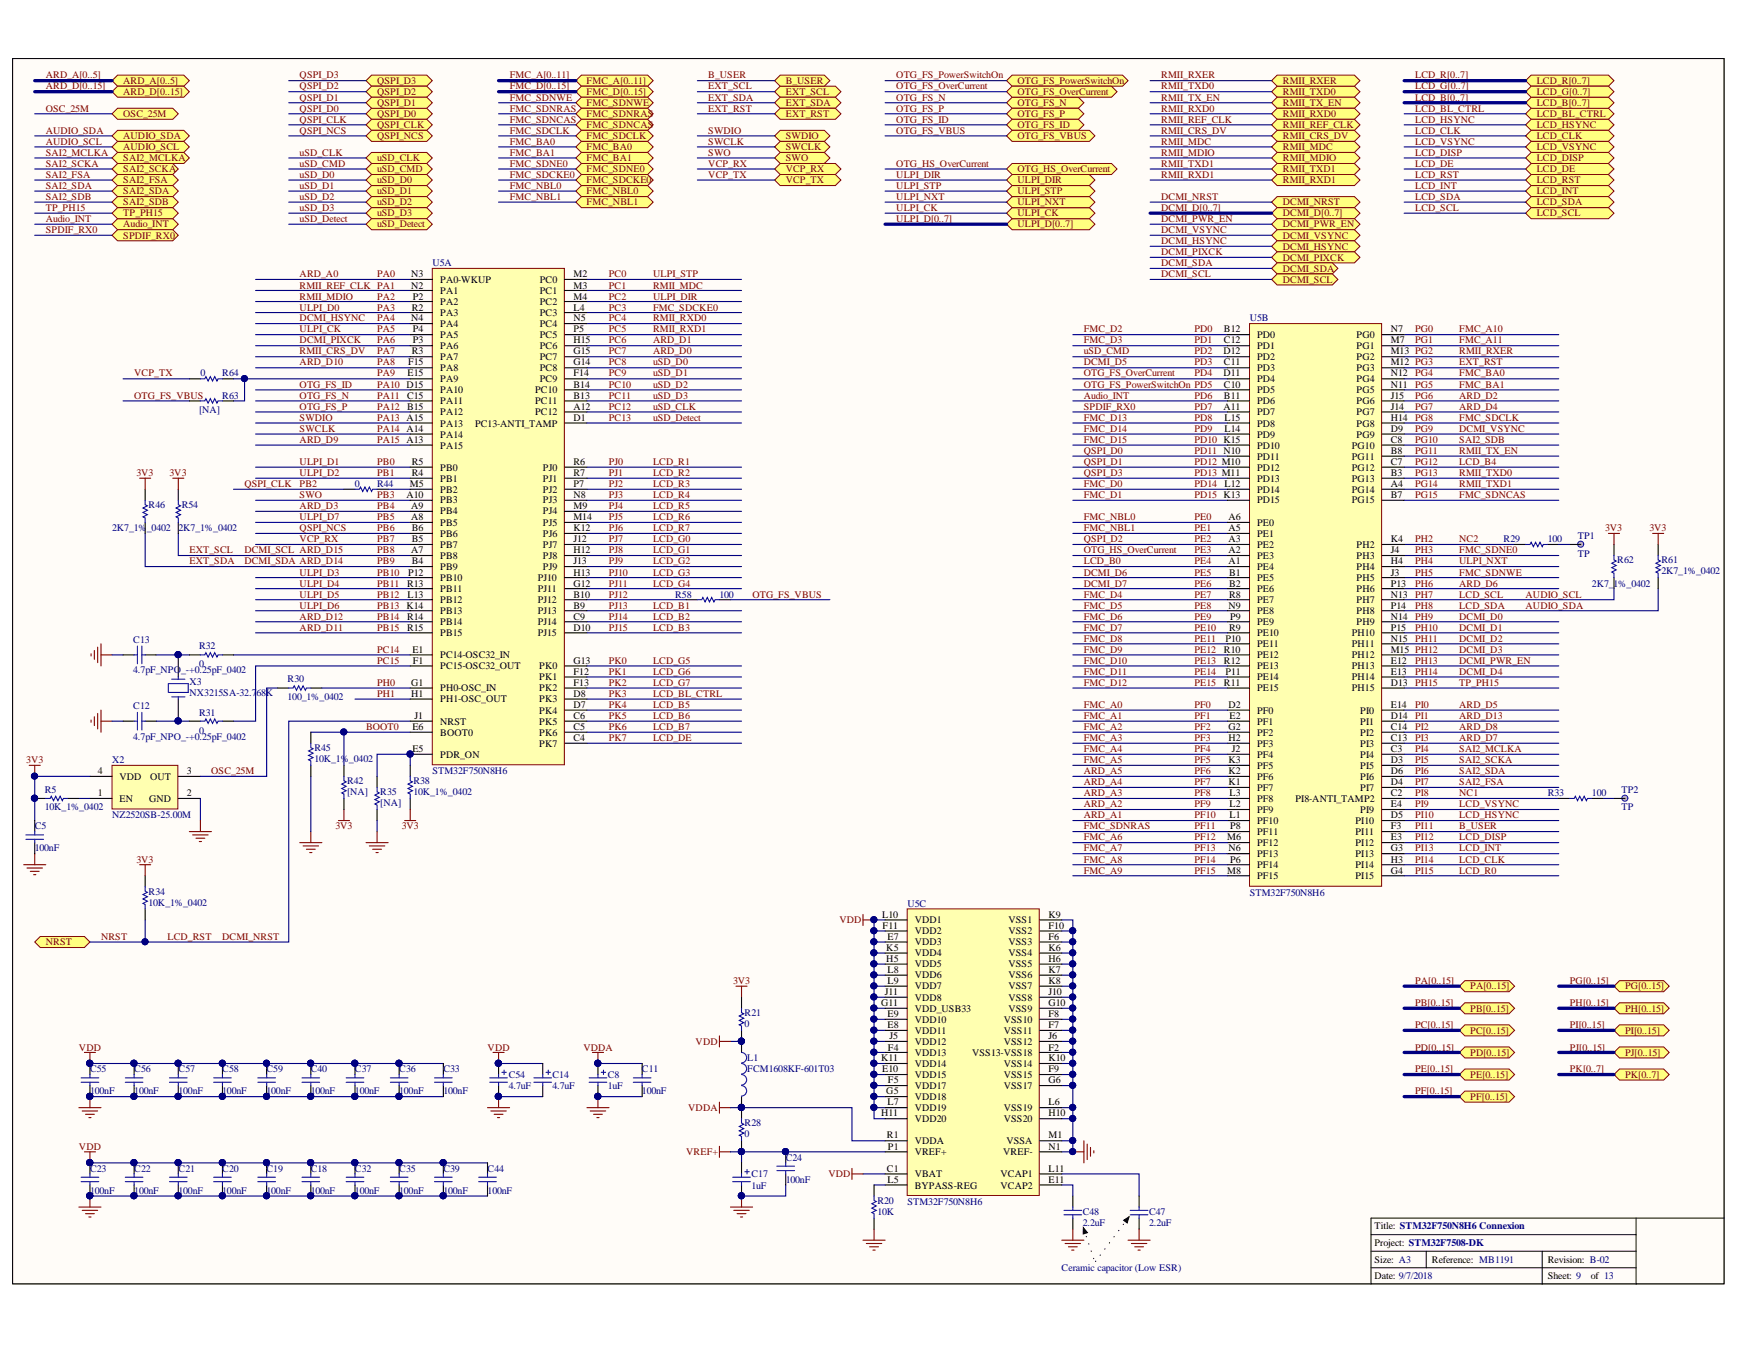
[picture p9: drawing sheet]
<svg xmlns="http://www.w3.org/2000/svg" width="279mm" height="216mm" viewBox="0 0 279 216" stroke-linecap="round" stroke-linejoin="round" font-family="sans-serif">
<defs><g id="words">
<g font-size="1.6" fill="#800000">
<text x="7.4" y="12.6">ARD_A[0..5]</text>
<text x="7.4" y="14.4">ARD_D[0..15]</text>
<text x="7.4" y="17.9">OSC_25M</text>
<text x="19.8" y="13.5">ARD_A[0..5]</text>
<text x="19.8" y="15.3">ARD_D[0..15]</text>
<text x="48.1" y="17.9">QSPI_D0</text>
<text x="48.1" y="16.1">QSPI_D1</text>
<text x="48.1" y="14.4">QSPI_D2</text>
<text x="48.1" y="12.6">QSPI_D3</text>
<text x="60.5" y="13.5">QSPI_D3</text>
<text x="60.5" y="15.3">QSPI_D2</text>
<text x="60.5" y="17.1">QSPI_D1</text>
<text x="81.9" y="14.4">FMC_D[0..15]</text>
<text x="81.9" y="17.9">FMC_SDNRAS</text>
<text x="81.9" y="16.1">FMC_SDNWE</text>
<text x="81.9" y="12.6">FMC_A[0..11]</text>
<text x="94.2" y="13.5">FMC_A[0..11]</text>
<text x="94.2" y="15.3">FMC_D[0..15]</text>
<text x="94.2" y="17.1">FMC_SDNWE</text>
<text x="113.7" y="17.9">EXT_RST</text>
<text x="113.7" y="12.6">B_USER</text>
<text x="113.7" y="16.1">EXT_SDA</text>
<text x="113.7" y="14.4">EXT_SCL</text>
<text x="126.2" y="15.3">EXT_SCL</text>
<text x="126.2" y="17.1">EXT_SDA</text>
<text x="126.2" y="13.5">B_USER</text>
<text x="143.9" y="12.6">OTG_FS_PowerSwitchOn</text>
<text x="143.9" y="16.1">OTG_FS_N</text>
<text x="143.9" y="17.9">OTG_FS_P</text>
<text x="143.9" y="14.4">OTG_FS_OverCurrent</text>
<text x="163.4" y="17.1">OTG_FS_N</text>
<text x="163.4" y="13.5">OTG_FS_PowerSwitchOn</text>
<text x="163.4" y="15.3">OTG_FS_OverCurrent</text>
<text x="186.5" y="17.9">RMII_RXD0</text>
<text x="186.5" y="16.1">RMII_TX_EN</text>
<text x="186.5" y="14.4">RMII_TXD0</text>
<text x="186.5" y="12.6">RMII_RXER</text>
<text x="206" y="15.3">RMII_TXD0</text>
<text x="206" y="17.1">RMII_TX_EN</text>
<text x="206" y="13.5">RMII_RXER</text>
<text x="227.2" y="12.6">LCD_R[0..7]</text>
<text x="227.2" y="17.9">LCD_BL_CTRL</text>
<text x="227.2" y="14.4">LCD_G[0..7]</text>
<text x="227.2" y="16.1">LCD_B[0..7]</text>
<text x="246.8" y="13.5">LCD_R[0..7]</text>
<text x="246.8" y="17.1">LCD_B[0..7]</text>
<text x="246.8" y="15.3">LCD_G[0..7]</text>
<text x="7.4" y="21.5">AUDIO_SDA</text>
<text x="7.4" y="23.2">AUDIO_SCL</text>
<text x="19.8" y="18.8">OSC_25M</text>
<text x="19.8" y="22.3">AUDIO_SDA</text>
<text x="48.1" y="21.5">QSPI_NCS</text>
<text x="48.1" y="19.7">QSPI_CLK</text>
<text x="60.5" y="18.8">QSPI_D0</text>
<text x="60.5" y="20.5">QSPI_CLK</text>
<text x="60.5" y="22.3">QSPI_NCS</text>
<text x="81.9" y="23.2">FMC_BA0</text>
<text x="81.9" y="21.5">FMC_SDCLK</text>
<text x="81.9" y="19.7">FMC_SDNCAS</text>
<text x="94.2" y="18.8">FMC_SDNRAS</text>
<text x="94.2" y="20.5">FMC_SDNCAS</text>
<text x="94.2" y="22.3">FMC_SDCLK</text>
<text x="113.7" y="23.2">SWCLK</text>
<text x="113.7" y="21.5">SWDIO</text>
<text x="126.2" y="18.8">EXT_RST</text>
<text x="126.2" y="22.3">SWDIO</text>
<text x="143.9" y="21.5">OTG_FS_VBUS</text>
<text x="143.9" y="19.7">OTG_FS_ID</text>
<text x="163.4" y="18.8">OTG_FS_P</text>
<text x="163.4" y="20.5">OTG_FS_ID</text>
<text x="163.4" y="22.3">OTG_FS_VBUS</text>
<text x="186.5" y="23.2">RMII_MDC</text>
<text x="186.5" y="21.5">RMII_CRS_DV</text>
<text x="186.5" y="19.7">RMII_REF_CLK</text>
<text x="206" y="18.8">RMII_RXD0</text>
<text x="206" y="20.5">RMII_REF_CLK</text>
<text x="206" y="22.3">RMII_CRS_DV</text>
<text x="227.2" y="19.7">LCD_HSYNC</text>
<text x="227.2" y="23.2">LCD_VSYNC</text>
<text x="227.2" y="21.5">LCD_CLK</text>
<text x="246.8" y="18.8">LCD_BL_CTRL</text>
<text x="246.8" y="20.5">LCD_HSYNC</text>
<text x="246.8" y="22.3">LCD_CLK</text>
<text x="7.4" y="25">SAI2_MCLKA</text>
<text x="7.4" y="26.8">SAI2_SCKA</text>
<text x="7.4" y="28.6">SAI2_FSA</text>
<text x="19.8" y="24.1">AUDIO_SCL</text>
<text x="19.8" y="25.9">SAI2_MCLKA</text>
<text x="19.8" y="27.6">SAI2_SCKA</text>
<text x="19.8" y="29.4">SAI2_FSA</text>
<text x="48.1" y="28.6">uSD_D0</text>
<text x="48.1" y="25">uSD_CLK</text>
<text x="48.1" y="26.8">uSD_CMD</text>
<text x="60.5" y="25.9">uSD_CLK</text>
<text x="60.5" y="27.6">uSD_CMD</text>
<text x="60.5" y="29.4">uSD_D0</text>
<text x="81.9" y="28.6">FMC_SDCKE0</text>
<text x="81.9" y="25">FMC_BA1</text>
<text x="81.9" y="26.8">FMC_SDNE0</text>
<text x="94.2" y="24.1">FMC_BA0</text>
<text x="94.2" y="25.9">FMC_BA1</text>
<text x="94.2" y="27.6">FMC_SDNE0</text>
<text x="94.2" y="29.4">FMC_SDCKE0</text>
<text x="113.7" y="28.6">VCP_TX</text>
<text x="113.7" y="25">SWO</text>
<text x="113.7" y="26.8">VCP_RX</text>
<text x="126.2" y="24.1">SWCLK</text>
<text x="126.2" y="25.9">SWO</text>
<text x="126.2" y="27.6">VCP_RX</text>
<text x="126.2" y="29.4">VCP_TX</text>
<text x="143.9" y="28.6">ULPI_DIR</text>
<text x="143.9" y="26.8">OTG_HS_OverCurrent</text>
<text x="163.4" y="29.4">ULPI_DIR</text>
<text x="163.4" y="27.6">OTG_HS_OverCurrent</text>
<text x="186.5" y="25">RMII_MDIO</text>
<text x="186.5" y="28.6">RMII_RXD1</text>
<text x="186.5" y="26.8">RMII_TXD1</text>
<text x="206" y="24.1">RMII_MDC</text>
<text x="206" y="25.9">RMII_MDIO</text>
<text x="206" y="27.6">RMII_TXD1</text>
<text x="206" y="29.4">RMII_RXD1</text>
<text x="227.2" y="25">LCD_DISP</text>
<text x="227.2" y="26.8">LCD_DE</text>
<text x="227.2" y="28.6">LCD_RST</text>
<text x="246.8" y="24.1">LCD_VSYNC</text>
<text x="246.8" y="25.9">LCD_DISP</text>
<text x="246.8" y="27.6">LCD_DE</text>
<text x="246.8" y="29.4">LCD_RST</text>
<text x="7.4" y="33.9">TP_PH15</text>
<text x="7.4" y="32.1">SAI2_SDB</text>
<text x="7.4" y="35.7">Audio_INT</text>
<text x="7.4" y="30.3">SAI2_SDA</text>
<text x="19.8" y="31.2">SAI2_SDA</text>
<text x="19.8" y="33">SAI2_SDB</text>
<text x="19.8" y="34.7">TP_PH15</text>
<text x="48.1" y="30.3">uSD_D1</text>
<text x="48.1" y="32.1">uSD_D2</text>
<text x="48.1" y="33.9">uSD_D3</text>
<text x="48.1" y="35.7">uSD_Detect</text>
<text x="60.5" y="31.2">uSD_D1</text>
<text x="60.5" y="33">uSD_D2</text>
<text x="60.5" y="34.7">uSD_D3</text>
<text x="81.9" y="30.3">FMC_NBL0</text>
<text x="81.9" y="32.1">FMC_NBL1</text>
<text x="94.2" y="31.2">FMC_NBL0</text>
<text x="94.2" y="33">FMC_NBL1</text>
<text x="143.9" y="35.7">ULPI_D[0..7]</text>
<text x="143.9" y="33.9">ULPI_CK</text>
<text x="143.9" y="30.3">ULPI_STP</text>
<text x="143.9" y="32.1">ULPI_NXT</text>
<text x="163.4" y="34.7">ULPI_CK</text>
<text x="163.4" y="33">ULPI_NXT</text>
<text x="163.4" y="31.2">ULPI_STP</text>
<text x="186.5" y="33.9">DCMI_D[0..7]</text>
<text x="186.5" y="35.7">DCMI_PWR_EN</text>
<text x="186.5" y="32.1">DCMI_NRST</text>
<text x="206" y="33">DCMI_NRST</text>
<text x="206" y="34.7">DCMI_D[0..7]</text>
<text x="227.2" y="32.1">LCD_SDA</text>
<text x="227.2" y="33.9">LCD_SCL</text>
<text x="227.2" y="30.3">LCD_INT</text>
<text x="246.8" y="31.2">LCD_INT</text>
<text x="246.8" y="33">LCD_SDA</text>
<text x="246.8" y="34.7">LCD_SCL</text>
<text x="7.4" y="37.4">SPDIF_RX0</text>
<text x="19.8" y="36.5">Audio_INT</text>
<text x="19.8" y="38.3">SPDIF_RX0</text>
<text x="60.5" y="36.5">uSD_Detect</text>
<text x="163.4" y="36.5">ULPI_D[0..7]</text>
<text x="186.5" y="39.2">DCMI_HSYNC</text>
<text x="186.5" y="41">DCMI_PIXCK</text>
<text x="186.5" y="37.4">DCMI_VSYNC</text>
<text x="206" y="36.5">DCMI_PWR_EN</text>
<text x="206" y="38.3">DCMI_VSYNC</text>
<text x="206" y="40.1">DCMI_HSYNC</text>
<text x="206" y="41.8">DCMI_PIXCK</text>
<text x="48.1" y="46.3">RMII_REF_CLK PA1</text>
<text x="48.1" y="44.5">ARD_A0</text>
<text x="60.5" y="44.5">PA0</text>
<text x="97.8" y="44.5">PC0</text>
<text x="97.8" y="46.3">PC1</text>
<text x="104.9" y="44.5">ULPI_STP</text>
<text x="104.9" y="46.3">RMII_MDC</text>
<text x="186.5" y="44.5">DCMI_SCL</text>
<text x="186.5" y="42.8">DCMI_SDA</text>
<text x="206" y="43.6">DCMI_SDA</text>
<text x="206" y="45.4">DCMI_SCL</text>
<text x="48.1" y="49.9">ULPI_D0</text>
<text x="48.1" y="53.3">ULPI_CK</text>
<text x="48.1" y="51.6">DCMI_HSYNC</text>
<text x="48.1" y="48.1">RMII_MDIO</text>
<text x="60.5" y="51.6">PA4</text>
<text x="60.5" y="53.3">PA5</text>
<text x="60.5" y="49.9">PA3</text>
<text x="60.5" y="48.1">PA2</text>
<text x="97.8" y="48.1">PC2</text>
<text x="97.8" y="49.9">PC3</text>
<text x="97.8" y="51.6">PC4</text>
<text x="97.8" y="53.3">PC5</text>
<text x="104.9" y="48.1">ULPI_DIR</text>
<text x="104.9" y="51.6">RMII_RXD0</text>
<text x="104.9" y="53.3">RMII_RXD1</text>
<text x="104.9" y="49.9">FMC_SDCKE0</text>
<text x="174" y="53.3">FMC_D2</text>
<text x="191.8" y="53.3">PD0</text>
<text x="227.2" y="53.3">PG0</text>
<text x="234.3" y="53.3">FMC_A10</text>
<text x="48.1" y="55.1">DCMI_PIXCK</text>
<text x="48.1" y="56.9">RMII_CRS_DV</text>
<text x="48.1" y="58.7">ARD_D10</text>
<text x="60.5" y="55.1">PA6</text>
<text x="60.5" y="56.9">PA7</text>
<text x="60.5" y="58.7">PA8</text>
<text x="97.8" y="55.1">PC6</text>
<text x="97.8" y="56.9">PC7</text>
<text x="97.8" y="58.7">PC8</text>
<text x="104.9" y="58.7">uSD_D0</text>
<text x="104.9" y="56.9">ARD_D0</text>
<text x="104.9" y="55.1">ARD_D1</text>
<text x="174" y="56.9">uSD_CMD</text>
<text x="174" y="58.7">DCMI_D5</text>
<text x="174" y="55.1">FMC_D3</text>
<text x="191.8" y="55.1">PD1</text>
<text x="191.8" y="56.9">PD2</text>
<text x="191.8" y="58.7">PD3</text>
<text x="227.2" y="55.1">PG1</text>
<text x="234.3" y="58.7">EXT_RST</text>
<text x="234.3" y="55.1">FMC_A11</text>
<text x="234.3" y="56.9">RMII_RXER</text>
<text x="21.6" y="64">OTG_FS_VBUS</text>
<text x="21.6" y="60.4">VCP_TX</text>
<text x="48.1" y="64">OTG_FS_N</text>
<text x="48.1" y="65.8">OTG_FS_P</text>
<text x="48.1" y="62.2">OTG_FS_ID</text>
<text x="60.5" y="64">PA11</text>
<text x="60.5" y="65.8">PA12</text>
<text x="60.5" y="60.4">PA9</text>
<text x="60.5" y="62.2">PA10 D15</text>
<text x="97.8" y="60.4">PC9</text>
<text x="97.8" y="62.2">PC10</text>
<text x="97.8" y="64">PC11</text>
<text x="97.8" y="65.8">PC12</text>
<text x="104.9" y="60.4">uSD_D1</text>
<text x="104.9" y="62.2">uSD_D2</text>
<text x="104.9" y="64">uSD_D3</text>
<text x="104.9" y="65.8">uSD_CLK</text>
<text x="174" y="64">Audio_INT</text>
<text x="174" y="65.8">SPDIF_RX0</text>
<text x="174" y="60.4">OTG_FS_OverCurrent</text>
<text x="174" y="62.2">OTG_FS_PowerSwitchOn PD5</text>
<text x="191.8" y="60.4">PD4</text>
<text x="191.8" y="64">PD6</text>
<text x="191.8" y="65.8">PD7</text>
<text x="227.2" y="60.4">PG4</text>
<text x="227.2" y="62.2">PG5</text>
<text x="227.2" y="65.8">PG7</text>
<text x="227.2" y="64">PG6</text>
<text x="234.3" y="60.4">FMC_BA0</text>
<text x="234.3" y="62.2">FMC_BA1</text>
<text x="234.3" y="64">ARD_D2</text>
<text x="234.3" y="65.8">ARD_D4</text>
<text x="48.1" y="69.3">SWCLK</text>
<text x="48.1" y="67.5">SWDIO</text>
<text x="48.1" y="71.1">ARD_D9</text>
<text x="60.5" y="71.1">PA15 A13</text>
<text x="60.5" y="67.5">PA13 A15</text>
<text x="60.5" y="69.3">PA14 A14</text>
<text x="97.8" y="67.5">PC13</text>
<text x="104.9" y="67.5">uSD_Detect</text>
<text x="174" y="67.5">FMC_D13</text>
<text x="174" y="69.3">FMC_D14</text>
<text x="174" y="71.1">FMC_D15</text>
<text x="191.8" y="67.5">PD8</text>
<text x="191.8" y="69.3">PD9</text>
<text x="191.8" y="71.1">PD10 K15</text>
<text x="227.2" y="69.3">PG9</text>
<text x="227.2" y="67.5">PG8</text>
<text x="227.2" y="71.1">PG10</text>
<text x="234.3" y="71.1">SAI2_SDB</text>
<text x="234.3" y="69.3">DCMI_VSYNC</text>
<text x="234.3" y="67.5">FMC_SDCLK</text>
<text x="21.9" y="76.4">3V3</text>
<text x="27.2" y="76.4">3V3</text>
<text x="48.1" y="74.6">ULPI_D1</text>
<text x="48.1" y="76.4">ULPI_D2</text>
<text x="60.5" y="76.4">PB1</text>
<text x="60.5" y="74.6">PB0</text>
<text x="97.8" y="74.6">PJ0</text>
<text x="97.8" y="76.4">PJ1</text>
<text x="104.9" y="74.6">LCD_R1</text>
<text x="104.9" y="76.4">LCD_R2</text>
<text x="174" y="72.9">QSPI_D0</text>
<text x="174" y="74.6">QSPI_D1</text>
<text x="174" y="76.4">QSPI_D3</text>
<text x="191.8" y="72.9">PD11 N10</text>
<text x="191.8" y="74.6">PD12 M10</text>
<text x="191.8" y="76.4">PD13 M11</text>
<text x="227.2" y="72.9">PG11</text>
<text x="227.2" y="74.6">PG12</text>
<text x="227.2" y="76.4">PG13</text>
<text x="234.3" y="72.9">RMII_TX_EN</text>
<text x="234.3" y="76.4">RMII_TXD0</text>
<text x="234.3" y="74.6">LCD_B4</text>
<text x="39.2" y="78.2">QSPI_CLK</text>
<text x="48.1" y="78.2">PB2</text>
<text x="48.1" y="83.5">ULPI_D7</text>
<text x="48.1" y="80">SWO</text>
<text x="48.1" y="81.7">ARD_D3</text>
<text x="60.5" y="83.5">PB5</text>
<text x="60.5" y="80">PB3</text>
<text x="60.5" y="81.7">PB4</text>
<text x="97.8" y="78.2">PJ2</text>
<text x="97.8" y="80">PJ3</text>
<text x="97.8" y="81.7">PJ4</text>
<text x="97.8" y="83.5">PJ5</text>
<text x="104.9" y="78.2">LCD_R3</text>
<text x="104.9" y="80">LCD_R4</text>
<text x="104.9" y="81.7">LCD_R5</text>
<text x="104.9" y="83.5">LCD_R6</text>
<text x="174" y="78.2">FMC_D0</text>
<text x="174" y="83.5">FMC_NBL0</text>
<text x="174" y="80">FMC_D1</text>
<text x="191.8" y="78.2">PD14</text>
<text x="191.8" y="80">PD15 K13</text>
<text x="191.8" y="83.5">PE0</text>
<text x="227.2" y="78.2">PG14</text>
<text x="227.2" y="80">PG15</text>
<text x="234.3" y="78.2">RMII_TXD1</text>
<text x="234.3" y="80">FMC_SDNCAS</text>
<text x="30.4" y="88.8">EXT_SCL</text>
<text x="39.2" y="88.8">DCMI_SCL ARD_D15</text>
<text x="48.1" y="85.3">QSPI_NCS</text>
<text x="48.1" y="87.1">VCP_RX</text>
<text x="60.5" y="85.3">PB6</text>
<text x="60.5" y="87.1">PB7</text>
<text x="60.5" y="88.8">PB8</text>
<text x="97.8" y="88.8">PJ8</text>
<text x="97.8" y="85.3">PJ6</text>
<text x="97.8" y="87.1">PJ7</text>
<text x="104.9" y="87.1">LCD_G0</text>
<text x="104.9" y="85.3">LCD_R7</text>
<text x="104.9" y="88.8">LCD_G1</text>
<text x="174" y="87.1">QSPI_D2</text>
<text x="174" y="85.3">FMC_NBL1</text>
<text x="174" y="88.8">OTG_HS_OverCurrent</text>
<text x="191.8" y="85.3">PE1</text>
<text x="191.8" y="87.1">PE2</text>
<text x="191.8" y="88.8">PE3</text>
<text x="227.2" y="87.1">PH2</text>
<text x="227.2" y="88.8">PH3</text>
<text x="234.3" y="88.8">FMC_SDNE0</text>
<text x="234.3" y="87.1">NC2</text>
<text x="257.7" y="85.3">3V3</text>
<text x="264.8" y="85.3">3V3</text>
<text x="30.4" y="90.6">EXT_SDA</text>
<text x="39.2" y="90.6">DCMI_SDA ARD_D14</text>
<text x="48.1" y="92.4">ULPI_D3</text>
<text x="48.1" y="94.2">ULPI_D4</text>
<text x="48.1" y="95.9">ULPI_D5</text>
<text x="60.5" y="92.4">PB10</text>
<text x="60.5" y="90.6">PB9</text>
<text x="60.5" y="94.2">PB11</text>
<text x="60.5" y="95.9">PB12</text>
<text x="97.8" y="90.6">PJ9</text>
<text x="97.8" y="94.2">PJ11</text>
<text x="97.8" y="92.4">PJ10</text>
<text x="97.8" y="95.9">PJ12</text>
<text x="104.9" y="90.6">LCD_G2</text>
<text x="104.9" y="92.4">LCD_G3</text>
<text x="104.9" y="94.2">LCD_G4</text>
<text x="120.8" y="95.9">OTG_FS_VBUS</text>
<text x="174" y="90.6">LCD_B0</text>
<text x="174" y="92.4">DCMI_D6</text>
<text x="174" y="94.2">DCMI_D7</text>
<text x="174" y="95.9">FMC_D4</text>
<text x="191.8" y="90.6">PE4</text>
<text x="191.8" y="92.4">PE5</text>
<text x="191.8" y="94.2">PE6</text>
<text x="191.8" y="95.9">PE7</text>
<text x="227.2" y="90.6">PH4</text>
<text x="227.2" y="92.4">PH5</text>
<text x="227.2" y="94.2">PH6</text>
<text x="227.2" y="95.9">PH7</text>
<text x="234.3" y="95.9">LCD_SCL</text>
<text x="234.3" y="90.6">ULPI_NXT</text>
<text x="234.3" y="92.4">FMC_SDNWE</text>
<text x="234.3" y="94.2">ARD_D6</text>
<text x="245" y="95.9">AUDIO_SCL</text>
<text x="48.1" y="97.7">ULPI_D6</text>
<text x="48.1" y="101.3">ARD_D11</text>
<text x="48.1" y="99.5">ARD_D12</text>
<text x="60.5" y="99.5">PB14</text>
<text x="60.5" y="101.3">PB15</text>
<text x="60.5" y="97.7">PB13</text>
<text x="97.8" y="99.5">PJ14</text>
<text x="97.8" y="101.3">PJ15</text>
<text x="97.8" y="97.7">PJ13</text>
<text x="104.9" y="97.7">LCD_B1</text>
<text x="104.9" y="99.5">LCD_B2</text>
<text x="104.9" y="101.3">LCD_B3</text>
<text x="174" y="97.7">FMC_D5</text>
<text x="174" y="99.5">FMC_D6</text>
<text x="174" y="101.3">FMC_D7</text>
<text x="191.8" y="99.5">PE9</text>
<text x="191.8" y="97.7">PE8</text>
<text x="191.8" y="101.3">PE10</text>
<text x="227.2" y="99.5">PH9</text>
<text x="227.2" y="97.7">PH8</text>
<text x="227.2" y="101.3">PH10</text>
<text x="234.3" y="97.7">LCD_SDA</text>
<text x="234.3" y="99.5">DCMI_D0</text>
<text x="234.3" y="101.3">DCMI_D1</text>
<text x="245" y="97.7">AUDIO_SDA</text>
<text x="60.5" y="104.8">PC14</text>
<text x="60.5" y="106.6">PC15</text>
<text x="97.8" y="106.6">PK0</text>
<text x="104.9" y="106.6">LCD_G5</text>
<text x="174" y="103">FMC_D8</text>
<text x="174" y="104.8">FMC_D9</text>
<text x="174" y="106.6">FMC_D10</text>
<text x="191.8" y="103">PE11</text>
<text x="191.8" y="104.8">PE12</text>
<text x="191.8" y="106.6">PE13</text>
<text x="227.2" y="103">PH11</text>
<text x="227.2" y="106.6">PH13</text>
<text x="234.3" y="106.6">DCMI_PWR_EN</text>
<text x="234.3" y="103">DCMI_D2</text>
<text x="234.3" y="104.8">DCMI_D3</text>
<text x="60.5" y="110.1">PH0</text>
<text x="60.5" y="111.8">PH1</text>
<text x="97.8" y="108.4">PK1</text>
<text x="97.8" y="110.1">PK2</text>
<text x="97.8" y="111.8">PK3</text>
<text x="97.8" y="113.6">PK4</text>
<text x="104.9" y="111.8">LCD_BL_CTRL</text>
<text x="104.9" y="108.4">LCD_G6</text>
<text x="104.9" y="110.1">LCD_G7</text>
<text x="104.9" y="113.6">LCD_B5</text>
<text x="174" y="113.6">FMC_A0</text>
<text x="174" y="108.4">FMC_D11</text>
<text x="174" y="110.1">FMC_D12</text>
<text x="191.8" y="108.4">PE14</text>
<text x="191.8" y="110.1">PE15</text>
<text x="191.8" y="113.6">PF0</text>
<text x="227.2" y="113.6">PI0</text>
<text x="227.2" y="108.4">PH14</text>
<text x="227.2" y="110.1">PH15</text>
<text x="234.3" y="108.4">DCMI_D4</text>
<text x="234.3" y="113.6">ARD_D5</text>
<text x="234.3" y="110.1">TP_PH15</text>
<text x="58.8" y="117.2">BOOT0</text>
<text x="97.8" y="115.4">PK5</text>
<text x="97.8" y="117.2">PK6</text>
<text x="97.8" y="118.9">PK7</text>
<text x="104.9" y="118.9">LCD_DE</text>
<text x="104.9" y="115.4">LCD_B6</text>
<text x="104.9" y="117.2">LCD_B7</text>
<text x="174" y="115.4">FMC_A1</text>
<text x="174" y="117.2">FMC_A2</text>
<text x="174" y="118.9">FMC_A3</text>
<text x="191.8" y="115.4">PF1</text>
<text x="191.8" y="117.2">PF2</text>
<text x="191.8" y="118.9">PF3</text>
<text x="227.2" y="115.4">PI1</text>
<text x="227.2" y="117.2">PI2</text>
<text x="227.2" y="118.9">PI3</text>
<text x="234.3" y="118.9">ARD_D7</text>
<text x="234.3" y="115.4">ARD_D13</text>
<text x="234.3" y="117.2">ARD_D8</text>
<text x="4.2" y="122.5">3V3</text>
<text x="33.9" y="124.3">OSC_25M</text>
<text x="174" y="120.7">FMC_A4</text>
<text x="174" y="122.5">FMC_A5</text>
<text x="174" y="124.3">ARD_A5</text>
<text x="191.8" y="120.7">PF4</text>
<text x="191.8" y="122.5">PF5</text>
<text x="191.8" y="124.3">PF6</text>
<text x="227.2" y="120.7">PI4</text>
<text x="227.2" y="122.5">PI5</text>
<text x="227.2" y="124.3">PI6</text>
<text x="234.3" y="120.7">SAI2_MCLKA</text>
<text x="234.3" y="122.5">SAI2_SCKA</text>
<text x="234.3" y="124.3">SAI2_SDA</text>
<text x="174" y="131.4">ARD_A1</text>
<text x="174" y="129.6">ARD_A2</text>
<text x="174" y="127.8">ARD_A3</text>
<text x="174" y="126">ARD_A4</text>
<text x="191.8" y="129.6">PF9</text>
<text x="191.8" y="127.8">PF8</text>
<text x="191.8" y="131.4">PF10</text>
<text x="191.8" y="126">PF7</text>
<text x="227.2" y="129.6">PI9</text>
<text x="227.2" y="127.8">PI8</text>
<text x="227.2" y="131.4">PI10</text>
<text x="227.2" y="126">PI7</text>
<text x="234.3" y="131.4">LCD_HSYNC</text>
<text x="234.3" y="129.6">LCD_VSYNC</text>
<text x="234.3" y="126">SAI2_FSA</text>
<text x="234.3" y="127.8">NC1</text>
<text x="53.9" y="133.1">3V3</text>
<text x="64.5" y="133.1">3V3</text>
<text x="174" y="133.1">FMC_SDNRAS</text>
<text x="174" y="134.9">FMC_A6</text>
<text x="174" y="136.7">FMC_A7</text>
<text x="191.8" y="133.1">PF11</text>
<text x="191.8" y="134.9">PF12</text>
<text x="191.8" y="136.7">PF13</text>
<text x="227.2" y="133.1">PI11</text>
<text x="227.2" y="134.9">PI12</text>
<text x="227.2" y="136.7">PI13</text>
<text x="234.3" y="136.7">LCD_INT</text>
<text x="234.3" y="134.9">LCD_DISP</text>
<text x="234.3" y="133.1">B_USER</text>
<text x="21.9" y="138.5">3V3</text>
<text x="174" y="138.5">FMC_A8</text>
<text x="174" y="140.2">FMC_A9</text>
<text x="191.8" y="138.5">PF14</text>
<text x="191.8" y="140.2">PF15</text>
<text x="227.2" y="138.5">PI14</text>
<text x="227.2" y="140.2">PI15</text>
<text x="234.3" y="140.2">LCD_R0</text>
<text x="234.3" y="138.5">LCD_CLK</text>
<text x="134.8" y="148.2">VDD</text>
<text x="7.4" y="151.7">NRST</text>
<text x="16.2" y="150.9">NRST</text>
<text x="26.9" y="150.9">LCD_RST</text>
<text x="35.7" y="150.9">DCMI_NRST</text>
<text x="117.7" y="158">3V3</text>
<text x="227.2" y="158">PA[0..15]</text>
<text x="227.2" y="161.5">PB[0..15]</text>
<text x="236.1" y="158.8">PA[0..15]</text>
<text x="252.1" y="158">PG[0..15]</text>
<text x="252.1" y="161.5">PH[0..15]</text>
<text x="261" y="158.8">PG[0..15]</text>
<text x="111.7" y="167.7">VDD</text>
<text x="227.2" y="165.1">PC[0..15]</text>
<text x="236.1" y="162.4">PB[0..15]</text>
<text x="236.1" y="165.9">PC[0..15]</text>
<text x="252.1" y="165.1">PI[0..15]</text>
<text x="261" y="162.4">PH[0..15]</text>
<text x="261" y="165.9">PI[0..15]</text>
<text x="12.7" y="168.6">VDD</text>
<text x="78.3" y="168.6">VDD</text>
<text x="93.7" y="168.6">VDDA</text>
<text x="227.2" y="168.6">PD[0..15]</text>
<text x="227.2" y="172.1">PE[0..15]</text>
<text x="236.1" y="169.5">PD[0..15]</text>
<text x="236.1" y="173">PE[0..15]</text>
<text x="252.1" y="168.6">PJ[0..15]</text>
<text x="252.1" y="172.1">PK[0..7]</text>
<text x="261" y="169.5">PJ[0..15]</text>
<text x="261" y="173">PK[0..7]</text>
<text x="110.5" y="178.4">VDDA</text>
<text x="227.2" y="175.6">PF[0..15]</text>
<text x="236.1" y="176.6">PF[0..15]</text>
<text x="12.7" y="184.5">VDD</text>
<text x="110.2" y="185.5">VREF+</text>
<text x="133" y="189">VDD</text>
</g>
<g font-size="1.6">
<text x="66" y="44.5">N3</text>
<text x="66" y="46.3">N2</text>
<text x="70.7" y="45.4">PA0-WKUP</text>
<text x="70.7" y="47.2">PA1</text>
<text x="86.7" y="45.4">PC0</text>
<text x="86.7" y="47.2">PC1</text>
<text x="92.1" y="44.5">M2</text>
<text x="92.1" y="46.3">M3</text>
<text x="66" y="51.6">N4</text>
<text x="66.1" y="49.9">R2</text>
<text x="66.3" y="48.1">P2</text>
<text x="66.3" y="53.3">P4</text>
<text x="70.7" y="48.9">PA2</text>
<text x="70.7" y="50.7">PA3</text>
<text x="70.7" y="52.5">PA4</text>
<text x="86.7" y="48.9">PC2</text>
<text x="86.7" y="50.7">PC3</text>
<text x="86.7" y="52.5">PC4</text>
<text x="92.1" y="48.1">M4</text>
<text x="92.1" y="49.9">L4</text>
<text x="92.1" y="51.6">N5</text>
<text x="92.1" y="53.3">P5</text>
<text x="196.5" y="53.3">B12</text>
<text x="223.3" y="53.3">N7</text>
<text x="65.5" y="58.7">F15</text>
<text x="66.1" y="56.9">R3</text>
<text x="66.3" y="55.1">P3</text>
<text x="70.7" y="54.3">PA5</text>
<text x="70.7" y="56">PA6</text>
<text x="70.7" y="57.8">PA7</text>
<text x="70.7" y="59.6">PA8</text>
<text x="86.7" y="54.3">PC5</text>
<text x="86.7" y="56">PC6</text>
<text x="86.7" y="57.8">PC7</text>
<text x="86.7" y="59.6">PC8</text>
<text x="92.1" y="55.1">H15</text>
<text x="92.1" y="56.9">G15</text>
<text x="92.1" y="58.7">G14</text>
<text x="196.4" y="56.9">D12</text>
<text x="196.5" y="55.1">C12</text>
<text x="196.5" y="58.7">C11</text>
<text x="201.8" y="54.3">PD0</text>
<text x="201.8" y="56">PD1</text>
<text x="201.8" y="57.8">PD2</text>
<text x="201.8" y="59.6">PD3</text>
<text x="217.8" y="54.3">PG0</text>
<text x="217.8" y="56">PG1</text>
<text x="217.8" y="57.8">PG2</text>
<text x="217.8" y="59.6">PG3</text>
<text x="223.3" y="55.1">M7</text>
<text x="223.3" y="56.9">M13 PG2</text>
<text x="223.3" y="58.7">M12 PG3</text>
<text x="65.4" y="64">C15</text>
<text x="65.4" y="65.8">B15</text>
<text x="65.5" y="60.4">E15</text>
<text x="70.7" y="61.4">PA9</text>
<text x="70.7" y="63.1">PA10</text>
<text x="70.7" y="64.9">PA11</text>
<text x="85.9" y="63.1">PC10</text>
<text x="85.9" y="64.9">PC11</text>
<text x="86.7" y="61.4">PC9</text>
<text x="92.1" y="60.4">F14</text>
<text x="92.1" y="62.2">B14</text>
<text x="92.1" y="64">B13</text>
<text x="92.1" y="65.8">A12</text>
<text x="196.4" y="60.4">D11</text>
<text x="196.4" y="65.8">A11</text>
<text x="196.5" y="62.2">C10</text>
<text x="196.5" y="64">B11</text>
<text x="201.8" y="61.4">PD4</text>
<text x="201.8" y="63.1">PD5</text>
<text x="201.8" y="64.9">PD6</text>
<text x="217.8" y="61.4">PG4</text>
<text x="217.8" y="63.1">PG5</text>
<text x="217.8" y="64.9">PG6</text>
<text x="223.3" y="60.4">N12</text>
<text x="223.3" y="62.2">N11</text>
<text x="223.3" y="64">J15</text>
<text x="223.3" y="65.8">J14</text>
<text x="70.7" y="66.7">PA12</text>
<text x="70.7" y="68.5">PA13</text>
<text x="70.7" y="70.2">PA14</text>
<text x="76.3" y="68.5">PC13-ANTI_TAMP</text>
<text x="85.9" y="66.7">PC12</text>
<text x="92.1" y="67.5">D1</text>
<text x="196.6" y="67.5">L15</text>
<text x="196.6" y="69.3">L14</text>
<text x="201.8" y="68.5">PD8</text>
<text x="201.8" y="70.2">PD9</text>
<text x="201.8" y="66.7">PD7</text>
<text x="217.8" y="66.7">PG7</text>
<text x="217.8" y="68.5">PG8</text>
<text x="217.8" y="70.2">PG9</text>
<text x="223.3" y="67.5">H14</text>
<text x="223.3" y="69.3">D9</text>
<text x="223.3" y="71.1">C8</text>
<text x="66.1" y="74.6">R5</text>
<text x="66.1" y="76.4">R4</text>
<text x="70.7" y="75.6">PB0</text>
<text x="70.7" y="77.3">PB1</text>
<text x="70.7" y="72">PA15</text>
<text x="87.2" y="75.6">PJ0</text>
<text x="87.2" y="77.3">PJ1</text>
<text x="92.1" y="74.6">R6</text>
<text x="92.1" y="76.4">R7</text>
<text x="201.8" y="72">PD10</text>
<text x="201.8" y="73.8">PD11</text>
<text x="201.8" y="75.6">PD12</text>
<text x="201.8" y="77.3">PD13</text>
<text x="217.1" y="72">PG10</text>
<text x="217.1" y="73.8">PG11</text>
<text x="217.1" y="75.6">PG12</text>
<text x="217.1" y="77.3">PG13</text>
<text x="223.3" y="72.9">B8</text>
<text x="223.3" y="74.6">C7</text>
<text x="223.3" y="76.4">B3</text>
<text x="65.3" y="80">A10</text>
<text x="65.8" y="78.2">M5</text>
<text x="66" y="81.7">A9</text>
<text x="66" y="83.5">A8</text>
<text x="70.7" y="79.1">PB2</text>
<text x="70.7" y="80.8">PB3</text>
<text x="70.7" y="82.6">PB4</text>
<text x="87.2" y="79.1">PJ2</text>
<text x="87.2" y="80.8">PJ3</text>
<text x="87.2" y="82.6">PJ4</text>
<text x="92.1" y="78.2">P7</text>
<text x="92.1" y="80">N8</text>
<text x="92.1" y="81.7">M9</text>
<text x="92.1" y="83.5">M14</text>
<text x="196.6" y="78.2">L12</text>
<text x="197.3" y="83.5">A6</text>
<text x="201.8" y="79.1">PD14</text>
<text x="201.8" y="80.8">PD15</text>
<text x="217.1" y="79.1">PG14</text>
<text x="217.1" y="80.8">PG15</text>
<text x="223.3" y="78.2">A4</text>
<text x="223.3" y="80">B7</text>
<text x="66" y="88.8">A7</text>
<text x="66.1" y="85.3">B6</text>
<text x="66.1" y="87.1">B5</text>
<text x="70.7" y="84.4">PB5</text>
<text x="70.7" y="86.1">PB6</text>
<text x="70.7" y="87.9">PB7</text>
<text x="70.7" y="89.7">PB8</text>
<text x="87.2" y="84.4">PJ5</text>
<text x="87.2" y="86.1">PJ6</text>
<text x="87.2" y="87.9">PJ7</text>
<text x="87.2" y="89.7">PJ8</text>
<text x="92.1" y="85.3">K12</text>
<text x="92.1" y="87.1">J12</text>
<text x="92.1" y="88.8">H12</text>
<text x="197.3" y="87.1">A3</text>
<text x="197.3" y="88.8">A2</text>
<text x="197.3" y="85.3">A5</text>
<text x="201.8" y="87.9">PE2</text>
<text x="201.8" y="89.7">PE3</text>
<text x="201.8" y="84.4">PE0</text>
<text x="201.8" y="86.1">PE1</text>
<text x="217.8" y="87.9">PH2</text>
<text x="217.8" y="89.7">PH3</text>
<text x="223.3" y="87.1">K4</text>
<text x="223.3" y="88.8">J4</text>
<text x="65.4" y="94.2">R13</text>
<text x="65.5" y="95.9">L13</text>
<text x="65.5" y="92.4">P12</text>
<text x="66.1" y="90.6">B4</text>
<text x="70.7" y="93.2">PB10</text>
<text x="70.7" y="95">PB11</text>
<text x="70.7" y="91.5">PB9</text>
<text x="86.3" y="93.2">PJ10</text>
<text x="86.3" y="95">PJ11</text>
<text x="87.2" y="91.5">PJ9</text>
<text x="92.1" y="90.6">J13</text>
<text x="92.1" y="92.4">H13</text>
<text x="92.1" y="94.2">G12</text>
<text x="92.1" y="95.9">B10</text>
<text x="197.3" y="90.6">A1</text>
<text x="197.4" y="92.4">B1</text>
<text x="197.4" y="94.2">B2</text>
<text x="197.4" y="95.9">R8</text>
<text x="201.8" y="91.5">PE4</text>
<text x="201.8" y="93.2">PE5</text>
<text x="201.8" y="95">PE6</text>
<text x="217.8" y="91.5">PH4</text>
<text x="217.8" y="93.2">PH5</text>
<text x="217.8" y="95">PH6</text>
<text x="223.3" y="90.6">H4</text>
<text x="223.3" y="92.4">J3</text>
<text x="223.3" y="94.2">P13</text>
<text x="223.3" y="95.9">N13</text>
<text x="65.3" y="97.7">K14</text>
<text x="65.4" y="99.5">R14</text>
<text x="65.4" y="101.3">R15</text>
<text x="70.7" y="96.8">PB12</text>
<text x="70.7" y="98.6">PB13</text>
<text x="70.7" y="100.3">PB14</text>
<text x="86.3" y="96.8">PJ12</text>
<text x="86.3" y="98.6">PJ13</text>
<text x="86.3" y="100.3">PJ14</text>
<text x="92.1" y="97.7">B9</text>
<text x="92.1" y="99.5">C9</text>
<text x="92.1" y="101.3">D10</text>
<text x="197.3" y="97.7">N9</text>
<text x="197.4" y="101.3">R9</text>
<text x="197.5" y="99.5">P9</text>
<text x="201.8" y="96.8">PE7</text>
<text x="201.8" y="98.6">PE8</text>
<text x="201.8" y="100.3">PE9</text>
<text x="217.8" y="96.8">PH7</text>
<text x="217.8" y="98.6">PH8</text>
<text x="217.8" y="100.3">PH9</text>
<text x="223.3" y="97.7">P14</text>
<text x="223.3" y="99.5">N14</text>
<text x="223.3" y="101.3">P15</text>
<text x="66.2" y="104.8">E1</text>
<text x="66.3" y="106.6">F1</text>
<text x="70.7" y="102.1">PB15</text>
<text x="70.7" y="105.7">PC14-OSC32_IN</text>
<text x="70.7" y="107.4">PC15-OSC32_OUT</text>
<text x="86.3" y="102.1">PJ15</text>
<text x="86.6" y="107.4">PK0</text>
<text x="92.1" y="106.6">G13</text>
<text x="196.5" y="104.8">R10</text>
<text x="196.5" y="106.6">R12</text>
<text x="196.8" y="103">P10</text>
<text x="201.8" y="102.1">PE10</text>
<text x="201.8" y="103.9">PE11</text>
<text x="201.8" y="105.7">PE12</text>
<text x="201.8" y="107.4">PE13</text>
<text x="217.1" y="102.1">PH10</text>
<text x="217.1" y="103.9">PH11</text>
<text x="217.1" y="105.7">PH12</text>
<text x="217.1" y="107.4">PH13</text>
<text x="223.3" y="103">N15</text>
<text x="223.3" y="104.8">M15 PH12</text>
<text x="223.3" y="106.6">E12</text>
<text x="66" y="110.1">G1</text>
<text x="66" y="111.8">H1</text>
<text x="70.7" y="111">PH0-OSC_IN</text>
<text x="70.7" y="112.8">PH1-OSC_OUT</text>
<text x="86.6" y="111">PK2</text>
<text x="86.6" y="112.8">PK3</text>
<text x="86.6" y="109.2">PK1</text>
<text x="92.1" y="110.1">F13</text>
<text x="92.1" y="111.8">D8</text>
<text x="92.1" y="113.6">D7</text>
<text x="92.1" y="108.4">F12</text>
<text x="196.5" y="110.1">R11</text>
<text x="196.8" y="108.4">P11</text>
<text x="197.3" y="113.6">D2</text>
<text x="201.8" y="109.2">PE14</text>
<text x="201.8" y="111">PE15</text>
<text x="217.1" y="109.2">PH14</text>
<text x="217.1" y="111">PH15</text>
<text x="223.3" y="108.4">E13</text>
<text x="223.3" y="110.1">D13</text>
<text x="223.3" y="113.6">E14</text>
<text x="66.2" y="117.2">E6</text>
<text x="66.6" y="115.4">J1</text>
<text x="70.7" y="116.3">NRST</text>
<text x="70.7" y="118.1">BOOT0</text>
<text x="86.6" y="114.5">PK4</text>
<text x="86.6" y="116.3">PK5</text>
<text x="86.6" y="118.1">PK6</text>
<text x="86.6" y="119.9">PK7</text>
<text x="92.1" y="115.4">C6</text>
<text x="92.1" y="117.2">C5</text>
<text x="92.1" y="118.9">C4</text>
<text x="197.3" y="117.2">G2</text>
<text x="197.3" y="118.9">H2</text>
<text x="197.5" y="115.4">E2</text>
<text x="201.8" y="114.5">PF0</text>
<text x="201.8" y="116.3">PF1</text>
<text x="201.8" y="118.1">PF2</text>
<text x="201.8" y="119.9">PF3</text>
<text x="218.4" y="114.5">PI0</text>
<text x="218.4" y="116.3">PI1</text>
<text x="218.4" y="118.1">PI2</text>
<text x="218.4" y="119.9">PI3</text>
<text x="223.3" y="115.4">D14</text>
<text x="223.3" y="117.2">C14</text>
<text x="223.3" y="118.9">C13</text>
<text x="15.7" y="124.3">4</text>
<text x="19.2" y="125.2">VDD</text>
<text x="24.1" y="125.2">OUT</text>
<text x="30" y="124.3">3</text>
<text x="66.2" y="120.7">E5</text>
<text x="70.7" y="121.6">PDR_ON</text>
<text x="197.3" y="122.5">K3</text>
<text x="197.3" y="124.3">K2</text>
<text x="197.8" y="120.7">J2</text>
<text x="201.8" y="121.6">PF4</text>
<text x="201.8" y="123.4">PF5</text>
<text x="201.8" y="125.2">PF6</text>
<text x="218.4" y="121.6">PI4</text>
<text x="218.4" y="123.4">PI5</text>
<text x="218.4" y="125.2">PI6</text>
<text x="223.3" y="120.7">C3</text>
<text x="223.3" y="122.5">D3</text>
<text x="223.3" y="124.3">D6</text>
<text x="15.7" y="127.8">1</text>
<text x="19.2" y="128.7">EN</text>
<text x="23.9" y="128.7">GND</text>
<text x="30" y="127.8">2</text>
<text x="197.3" y="126">K1</text>
<text x="197.5" y="127.8">L3</text>
<text x="197.5" y="129.6">L2</text>
<text x="197.5" y="131.4">L1</text>
<text x="201.8" y="127">PF7</text>
<text x="201.8" y="128.7">PF8</text>
<text x="201.8" y="130.5">PF9</text>
<text x="208" y="128.7">PI8-ANTI_TAMP2</text>
<text x="218.4" y="130.5">PI9</text>
<text x="218.4" y="127">PI7</text>
<text x="223.3" y="127.8">C2</text>
<text x="223.3" y="129.6">E4</text>
<text x="223.3" y="131.4">D5</text>
<text x="223.3" y="126">D4</text>
<text x="197" y="134.9">M6</text>
<text x="197.3" y="136.7">N6</text>
<text x="197.5" y="133.1">P8</text>
<text x="201.8" y="132.3">PF10</text>
<text x="201.8" y="134.1">PF11</text>
<text x="201.8" y="135.8">PF12</text>
<text x="201.8" y="137.6">PF13</text>
<text x="217.7" y="132.3">PI10</text>
<text x="217.7" y="134.1">PI11</text>
<text x="217.7" y="135.8">PI12</text>
<text x="217.7" y="137.6">PI13</text>
<text x="223.3" y="133.1">F3</text>
<text x="223.3" y="134.9">E3</text>
<text x="223.3" y="136.7">G3</text>
<text x="197" y="140.2">M8</text>
<text x="197.5" y="138.5">P6</text>
<text x="201.8" y="139.4">PF14</text>
<text x="201.8" y="141.1">PF15</text>
<text x="217.7" y="139.4">PI14</text>
<text x="217.7" y="141.1">PI15</text>
<text x="223.3" y="138.5">H3</text>
<text x="223.3" y="140.2">G4</text>
<text x="141.6" y="147.3">L10</text>
<text x="141.7" y="149.1">F11</text>
<text x="146.9" y="150">VDD2</text>
<text x="146.9" y="148.2">VDD1</text>
<text x="161.9" y="150">VSS2</text>
<text x="161.9" y="148.2">VSS1</text>
<text x="168.4" y="149.1">F10</text>
<text x="168.4" y="147.3">K9</text>
<text x="142.3" y="152.7">K5</text>
<text x="142.3" y="154.4">H5</text>
<text x="142.5" y="150.9">E7</text>
<text x="146.9" y="153.5">VDD4</text>
<text x="146.9" y="151.7">VDD3</text>
<text x="146.9" y="155.3">VDD5</text>
<text x="161.9" y="151.7">VSS3</text>
<text x="161.9" y="153.5">VSS4</text>
<text x="161.9" y="155.3">VSS5</text>
<text x="168.4" y="150.9">F6</text>
<text x="168.4" y="152.7">K6</text>
<text x="168.4" y="154.4">H6</text>
<text x="141.5" y="161.5">G11</text>
<text x="142.1" y="159.8">J11</text>
<text x="142.5" y="156.2">L8</text>
<text x="142.5" y="158">L9</text>
<text x="146.9" y="157.1">VDD6</text>
<text x="146.9" y="158.8">VDD7</text>
<text x="146.9" y="160.6">VDD8</text>
<text x="161.9" y="157.1">VSS6</text>
<text x="161.9" y="158.8">VSS7</text>
<text x="161.9" y="160.6">VSS8</text>
<text x="168.4" y="156.2">K7</text>
<text x="168.4" y="158">K8</text>
<text x="168.4" y="159.8">J10</text>
<text x="168.4" y="161.5">G10</text>
<text x="142.5" y="163.3">E9</text>
<text x="142.5" y="165.1">E8</text>
<text x="142.8" y="166.9">J5</text>
<text x="146.9" y="164.2">VDD10</text>
<text x="146.9" y="165.9">VDD11</text>
<text x="146.9" y="167.7">VDD12</text>
<text x="146.9" y="162.4">VDD_USB33</text>
<text x="161.2" y="164.2">VSS10</text>
<text x="161.2" y="165.9">VSS11</text>
<text x="161.2" y="167.7">VSS12</text>
<text x="161.9" y="162.4">VSS9</text>
<text x="168.4" y="163.3">F8</text>
<text x="168.4" y="165.1">F7</text>
<text x="168.4" y="166.9">J6</text>
<text x="141.5" y="170.3">K11</text>
<text x="141.6" y="172.1">E10</text>
<text x="142.6" y="168.6">F4</text>
<text x="142.6" y="173.9">F5</text>
<text x="146.9" y="169.5">VDD13</text>
<text x="146.9" y="171.3">VDD14</text>
<text x="146.9" y="173">VDD15</text>
<text x="156.1" y="169.5">VSS13-VSS18</text>
<text x="161.2" y="171.3">VSS14</text>
<text x="161.2" y="173">VSS15</text>
<text x="168.4" y="168.6">F2</text>
<text x="168.4" y="170.3">K10</text>
<text x="168.4" y="172.1">F9</text>
<text x="168.4" y="173.9">G6</text>
<text x="141.5" y="179.2">H11</text>
<text x="142.3" y="175.6">G5</text>
<text x="142.5" y="177.4">L7</text>
<text x="146.9" y="178.4">VDD19</text>
<text x="146.9" y="176.6">VDD18</text>
<text x="146.9" y="174.8">VDD17</text>
<text x="161.2" y="174.8">VSS17</text>
<text x="161.2" y="178.4">VSS19</text>
<text x="168.4" y="177.4">L6</text>
<text x="168.4" y="179.2">H10</text>
<text x="142.4" y="182.8">R1</text>
<text x="142.6" y="184.5">P1</text>
<text x="146.9" y="185.5">VREF+</text>
<text x="146.9" y="180.1">VDD20</text>
<text x="146.9" y="183.7">VDDA</text>
<text x="161.1" y="185.5">VREF-</text>
<text x="161.2" y="180.1">VSS20</text>
<text x="161.6" y="183.7">VSSA</text>
<text x="168.4" y="184.5">N1</text>
<text x="168.4" y="182.8">M1</text>
<text x="142.4" y="188.1">C1</text>
<text x="142.5" y="189.9">L5</text>
<text x="146.9" y="189">VBAT</text>
<text x="146.9" y="190.8">BYPASS-REG</text>
<text x="160.7" y="190.8">VCAP2</text>
<text x="160.7" y="189">VCAP1</text>
<text x="168.4" y="189.9">E11</text>
<text x="168.4" y="188.1">L11</text>
<text x="220.7" y="197.3">Title: STM32F750N8H6 Connexion</text>
<text x="220.7" y="202.7">Size: A3</text>
<text x="220.7" y="200">Project: STM32F7508-DK</text>
<text x="229.9" y="202.7">Reference: MB1191</text>
<text x="248.5" y="202.7">Revision: B-02</text>
<text x="220.7" y="205.3">Date: 9/7/2018</text>
<text x="248.5" y="205.3">Sheet: 9</text>
<text x="255.5" y="205.3">of 13</text>
</g>
<g font-size="1.6" fill="#000080">
<text x="69.4" y="42.8">U5A</text>
<text x="200.7" y="51.6">U5B</text>
<text x="32.2" y="60.4">0</text>
<text x="35.7" y="60.4">R64</text>
<text x="35.7" y="64">R63</text>
<text x="32" y="66.4">[NA]</text>
<text x="23.8" y="81.6">R46</text>
<text x="29.2" y="81.6">R54</text>
<text x="57" y="78.2">0</text>
<text x="60.5" y="78.2">R44</text>
<text x="18" y="85.3">2K7_1%_0402</text>
<text x="28.7" y="85.3">2K7_1%_0402</text>
<text x="241.4" y="87.1">R29</text>
<text x="248.5" y="87.1">100</text>
<text x="253.3" y="86.6">TP1</text>
<text x="253.3" y="89.3">TP</text>
<text x="108.4" y="95.9">R58</text>
<text x="115.5" y="95.9">100</text>
<text x="255.6" y="94.2">2K7_1%_0402</text>
<text x="259.7" y="90.4">R62</text>
<text x="266.8" y="90.4">R61</text>
<text x="266.8" y="92.2">2K7_1%_0402</text>
<text x="21.4" y="103.2">C13</text>
<text x="32" y="104.2">R32</text>
<text x="32" y="107.1">0</text>
<text x="21.4" y="113.9">C12</text>
<text x="21.4" y="108.1">4.7pF_NPO</text>
<text x="29.1" y="108.1">_-+0.25pF_0402</text>
<text x="30.4" y="109.9">X3</text>
<text x="30.4" y="111.7">NX3215SA-32.7</text>
<text x="41.2" y="111.7">68K</text>
<text x="46.2" y="109.5">R30</text>
<text x="46.2" y="112.4">100_1%_0402</text>
<text x="21.4" y="118.8">4.7pF_NPO_-+0.25pF_0402</text>
<text x="32" y="114.9">R31</text>
<text x="32" y="117.7">0</text>
<text x="18" y="122.5">X2</text>
<text x="50.5" y="120.5">R45</text>
<text x="50.5" y="122.3">10K_1%_0402</text>
<text x="55.7" y="125.9">R42</text>
<text x="66.4" y="125.9">R38</text>
<text x="69.4" y="124.3">STM32F750N8H6</text>
<text x="7.2" y="127.3">R5</text>
<text x="7.2" y="130.1">10K_1%_0402</text>
<text x="18" y="131.4">NZ2520SB-25.00M</text>
<text x="55.7" y="127.6">[NA]</text>
<text x="61.1" y="127.6">R35</text>
<text x="61.1" y="129.4">[NA]</text>
<text x="66.4" y="127.6">10K_1%_0402</text>
<text x="248.5" y="127.8">R33</text>
<text x="255.6" y="127.8">100</text>
<text x="260.4" y="127.3">TP2</text>
<text x="260.4" y="130.1">TP</text>
<text x="5.6" y="133.1">C5</text>
<text x="5.6" y="136.7">100nF</text>
<text x="23.8" y="143.6">R34</text>
<text x="200.7" y="143.8">STM32F750N8H6</text>
<text x="23.8" y="145.4">10K_1%_0402</text>
<text x="145.7" y="145.6">U5C</text>
<text x="119.6" y="163.1">R21</text>
<text x="119.6" y="164.8">0</text>
<text x="14.5" y="172.1">C55</text>
<text x="21.6" y="172.1">C56</text>
<text x="28.7" y="172.1">C57</text>
<text x="35.7" y="172.1">C58</text>
<text x="42.8" y="172.1">C59</text>
<text x="49.9" y="172.1">C40</text>
<text x="57" y="172.1">C37</text>
<text x="64.1" y="172.1">C36</text>
<text x="71.2" y="172.1">C33</text>
<text x="81.7" y="173">C54</text>
<text x="88.7" y="173">C14</text>
<text x="97.6" y="173">C8</text>
<text x="103.1" y="172.1">C11</text>
<text x="120" y="170.3">L1</text>
<text x="120" y="172.1">FCM1608KF-601T03</text>
<text x="14.5" y="175.6">100nF</text>
<text x="21.6" y="175.6">100nF</text>
<text x="28.7" y="175.6">100nF</text>
<text x="35.7" y="175.6">100nF</text>
<text x="42.8" y="175.6">100nF</text>
<text x="49.9" y="175.6">100nF</text>
<text x="57" y="175.6">100nF</text>
<text x="64.1" y="175.6">100nF</text>
<text x="71.2" y="175.6">100nF</text>
<text x="81.7" y="174.8">4.7uF</text>
<text x="88.7" y="174.8">4.7uF</text>
<text x="97.6" y="174.8">1uF</text>
<text x="103.1" y="175.6">100nF</text>
<text x="119.6" y="180.8">R28</text>
<text x="119.6" y="182.6">0</text>
<text x="14.5" y="188.1">C23</text>
<text x="14.5" y="191.6">100nF</text>
<text x="21.6" y="188.1">C22</text>
<text x="21.6" y="191.6">100nF</text>
<text x="28.7" y="188.1">C21</text>
<text x="28.7" y="191.6">100nF</text>
<text x="35.7" y="188.1">C20</text>
<text x="35.7" y="191.6">100nF</text>
<text x="42.8" y="188.1">C19</text>
<text x="42.8" y="191.6">100nF</text>
<text x="49.9" y="188.1">C18</text>
<text x="49.9" y="191.6">100nF</text>
<text x="57" y="188.1">C32</text>
<text x="57" y="191.6">100nF</text>
<text x="64.1" y="188.1">C35</text>
<text x="64.1" y="191.6">100nF</text>
<text x="71.2" y="188.1">C39</text>
<text x="71.2" y="191.6">100nF</text>
<text x="78.3" y="188.1">C44</text>
<text x="78.3" y="191.6">100nF</text>
<text x="120.7" y="189">C17</text>
<text x="120.7" y="190.8">1uF</text>
<text x="126.2" y="186.3">C24</text>
<text x="126.2" y="189.9">100nF</text>
<text x="140.9" y="193.2">R20</text>
<text x="140.9" y="195">10K</text>
<text x="145.7" y="193.4">STM32F750N8H6</text>
<text x="173.9" y="195">C48</text>
<text x="173.9" y="196.8">2.2uF</text>
<text x="184.5" y="195">C47</text>
<text x="184.5" y="196.8">2.2uF</text>
<text x="170.5" y="204.1">Ceramic capacitor (Low ESR)</text>
</g>
</g></defs>
<path d="M2 9.4h274.8v196.7h-274.8z" fill="#fffcf8" stroke="#000" stroke-width=".16"/>
<path d="M220.2 198.2h42.5M262.7 195.5v10.7M276.9 195.5h-56.7v10.7M220.2 200.8h42.5M220.2 203.5h42.5M229 200.8v2.7M247.6 200.8v5.4" fill="none" stroke="#000" stroke-width=".16"/>
<path d="M234.3 158.3l.9-.9h7.1l.9 .9-.9 .9h-7.1z" fill-rule="evenodd" fill="#ffff80" stroke="#800000" stroke-width=".16"/>
<path d="M225.5 158.3h8.8" fill="none" stroke="#000080" stroke-width=".53"/>
<path d="M234.3 161.8l.9-.8h7.1l.9 .8-.9 .9h-7.1z" fill-rule="evenodd" fill="#ffff80" stroke="#800000" stroke-width=".16"/>
<path d="M225.5 161.8h8.8" fill="none" stroke="#000080" stroke-width=".53"/>
<path d="M234.3 165.4l.9-.9h7.1l.9 .9-.9 .9h-7.1z" fill-rule="evenodd" fill="#ffff80" stroke="#800000" stroke-width=".16"/>
<path d="M225.5 165.4h8.8" fill="none" stroke="#000080" stroke-width=".53"/>
<path d="M234.3 168.9l.9-.8h7.1l.9 .8-.9 .9h-7.1z" fill-rule="evenodd" fill="#ffff80" stroke="#800000" stroke-width=".16"/>
<path d="M225.5 168.9h8.8" fill="none" stroke="#000080" stroke-width=".53"/>
<path d="M234.3 172.5l.9-.9h7.1l.9 .9-.9 .9h-7.1z" fill-rule="evenodd" fill="#ffff80" stroke="#800000" stroke-width=".16"/>
<path d="M225.5 172.5h8.8" fill="none" stroke="#000080" stroke-width=".53"/>
<path d="M234.3 176l.9-.9h7.1l.9 .9-.9 .9h-7.1z" fill-rule="evenodd" fill="#ffff80" stroke="#800000" stroke-width=".16"/>
<path d="M225.5 176h8.8" fill="none" stroke="#000080" stroke-width=".53"/>
<path d="M259.2 158.3l.9-.9h7l.9 .9-.9 .9h-7z" fill-rule="evenodd" fill="#ffff80" stroke="#800000" stroke-width=".16"/>
<path d="M250.3 158.3h8.9" fill="none" stroke="#000080" stroke-width=".53"/>
<path d="M259.2 161.8l.9-.8h7l.9 .8-.9 .9h-7z" fill-rule="evenodd" fill="#ffff80" stroke="#800000" stroke-width=".16"/>
<path d="M250.3 161.8h8.9" fill="none" stroke="#000080" stroke-width=".53"/>
<path d="M259.2 165.4l.9-.9h7l.9 .9-.9 .9h-7z" fill-rule="evenodd" fill="#ffff80" stroke="#800000" stroke-width=".16"/>
<path d="M250.3 165.4h8.9" fill="none" stroke="#000080" stroke-width=".53"/>
<path d="M37.5 105.1h28.4M51.7 110.4h14.2M57 112.2h8.9M65.9 106.9h-24.9v8.9h-3.5" fill="none" stroke="#000080" stroke-width=".18"/>
<path d="M5.6 151.2l.9-.9h7.1l.8 .9-.8 .9h-7.1z" fill-rule="evenodd" fill="#ffff80" stroke="#800000" stroke-width=".16"/>
<path d="M49.9 117.5h16M65.9 115.8h-19.5v35.4h-32" fill="none" stroke="#000080" stroke-width=".18"/>
<g fill="#000080" stroke="#000080" stroke-width=".16">
<circle cx="23.3" cy="151.2" r=".49"/>
<circle cx="55.2" cy="117.5" r=".49"/>
</g>
<path d="M48.1 135.3h3.6M48.7 135.8h2.5M49.2 136.3h1.4M49.7 136.9h.4M49.9 133.5v1.8" fill="none" stroke="#800000" stroke-width=".18"/>
<path d="M259.2 168.9l.9-.8h7l.9 .8-.9 .9h-7z" fill-rule="evenodd" fill="#ffff80" stroke="#800000" stroke-width=".16"/>
<path d="M250.3 168.9h8.9" fill="none" stroke="#000080" stroke-width=".53"/>
<path d="M259.2 172.5l.9-.9h7l.9 .9-.9 .9h-7z" fill-rule="evenodd" fill="#ffff80" stroke="#800000" stroke-width=".16"/>
<path d="M250.3 172.5h8.9" fill="none" stroke="#000080" stroke-width=".53"/>
<g fill="none" stroke="#000080" stroke-width=".18">
<path d="M18 115.8h1.8M18 105.1h1.8M25.1 115.8h5.3M25.1 105.1h5.3M49.9 124.6v8.9M140.4 149.4h1.7M140.4 151.2h1.7M140.4 153h1.7M140.4 154.8h1.7M140.4 156.5h1.7M140.4 158.3h1.7M142.1 147.7h-1.7v31.9h1.7"/>
<path d="M170.5 147.7h1.8v37.2h-1.8M170.5 149.4h1.8M170.5 151.2h1.8M170.5 153h1.8M170.5 154.8h1.8M170.5 156.5h1.8M170.5 158.3h1.8M14.4 170.7h56.8M14.4 176h56.8M80.1 170.7h7.1M80.1 176h7.1M96 170.7h7.1"/>
<path d="M96 176h7.1M117.3 177.8h19.5v5.3h5.3M140.4 160.1h1.7M140.4 161.8h1.7M140.4 163.6h1.7M140.4 165.4h1.7M140.4 167.2h1.7M140.4 168.9h1.7M140.4 170.7h1.7M140.4 172.5h1.7M140.4 174.3h1.7M140.4 176h1.7"/>
<path d="M140.4 177.8h1.7M170.5 160.1h1.8M170.5 161.8h1.8M170.5 163.6h1.8M170.5 165.4h1.8M170.5 167.2h1.8M170.5 168.9h1.8M170.5 170.7h1.8M170.5 172.5h1.8M170.5 174.3h1.8M170.5 177.8h1.8M170.5 179.6h1.8"/>
<path d="M14.4 186.7h63.9M14.4 192h63.9M117.3 184.9h24.8M126.2 190.2v1.8h-7.1M138.6 188.4h3.5M140.4 190.2h1.7M170.5 190.2h1.8v1.8M170.5 188.4h12.4v3.6M170.5 183.1h1.8"/>
</g>
<g fill="#000080" stroke="#000080" stroke-width=".16">
<circle cx="140.3" cy="149.4" r=".49"/>
<circle cx="140.3" cy="151.2" r=".49"/>
<circle cx="140.3" cy="152.9" r=".49"/>
<circle cx="140.3" cy="154.7" r=".49"/>
<circle cx="140.3" cy="156.5" r=".49"/>
<circle cx="140.3" cy="158.3" r=".49"/>
<circle cx="140.3" cy="160" r=".49"/>
<circle cx="140.3" cy="161.8" r=".49"/>
<circle cx="140.3" cy="163.6" r=".49"/>
<circle cx="140.3" cy="165.4" r=".49"/>
<circle cx="140.3" cy="167.1" r=".49"/>
<circle cx="140.3" cy="168.9" r=".49"/>
<circle cx="140.3" cy="170.7" r=".49"/>
<circle cx="140.3" cy="172.4" r=".49"/>
<circle cx="140.3" cy="174.2" r=".49"/>
<circle cx="140.3" cy="176" r=".49"/>
<circle cx="140.3" cy="177.8" r=".49"/>
<circle cx="140.3" cy="147.6" r=".49"/>
<circle cx="172.2" cy="149.4" r=".49"/>
<circle cx="172.2" cy="151.2" r=".49"/>
<circle cx="172.2" cy="152.9" r=".49"/>
<circle cx="172.2" cy="154.7" r=".49"/>
<circle cx="172.2" cy="156.5" r=".49"/>
<circle cx="172.2" cy="158.3" r=".49"/>
<circle cx="172.2" cy="160" r=".49"/>
<circle cx="172.2" cy="161.8" r=".49"/>
<circle cx="172.2" cy="163.6" r=".49"/>
<circle cx="172.2" cy="165.4" r=".49"/>
<circle cx="172.2" cy="167.1" r=".49"/>
<circle cx="172.2" cy="168.9" r=".49"/>
<circle cx="172.2" cy="170.7" r=".49"/>
<circle cx="172.2" cy="172.4" r=".49"/>
<circle cx="172.2" cy="174.2" r=".49"/>
<circle cx="172.2" cy="177.8" r=".49"/>
<circle cx="172.2" cy="179.5" r=".49"/>
<circle cx="119" cy="184.8" r=".49"/>
<circle cx="126.1" cy="184.8" r=".49"/>
<circle cx="119" cy="177.8" r=".49"/>
<circle cx="172.2" cy="184.8" r=".49"/>
<circle cx="172.2" cy="183.1" r=".49"/>
<circle cx="14.4" cy="191.9" r=".49"/>
<circle cx="71.2" cy="186.6" r=".49"/>
<circle cx="64.1" cy="186.6" r=".49"/>
<circle cx="57" cy="186.6" r=".49"/>
<circle cx="49.9" cy="186.6" r=".49"/>
<circle cx="42.8" cy="186.6" r=".49"/>
<circle cx="35.7" cy="186.6" r=".49"/>
<circle cx="28.6" cy="186.6" r=".49"/>
<circle cx="21.5" cy="186.6" r=".49"/>
<circle cx="14.4" cy="186.6" r=".49"/>
<circle cx="21.5" cy="191.9" r=".49"/>
<circle cx="28.6" cy="191.9" r=".49"/>
<circle cx="35.7" cy="191.9" r=".49"/>
<circle cx="42.8" cy="191.9" r=".49"/>
<circle cx="49.9" cy="191.9" r=".49"/>
<circle cx="57" cy="191.9" r=".49"/>
<circle cx="64.1" cy="191.9" r=".49"/>
<circle cx="71.2" cy="191.9" r=".49"/>
<circle cx="119" cy="191.9" r=".49"/>
<circle cx="96" cy="170.7" r=".49"/>
<circle cx="96" cy="176" r=".49"/>
<circle cx="14.4" cy="176" r=".49"/>
<circle cx="64.1" cy="170.7" r=".49"/>
<circle cx="57" cy="170.7" r=".49"/>
<circle cx="49.9" cy="170.7" r=".49"/>
<circle cx="42.8" cy="170.7" r=".49"/>
<circle cx="35.7" cy="170.7" r=".49"/>
<circle cx="28.6" cy="170.7" r=".49"/>
<circle cx="21.5" cy="170.7" r=".49"/>
<circle cx="14.4" cy="170.7" r=".49"/>
<circle cx="21.5" cy="176" r=".49"/>
<circle cx="28.6" cy="176" r=".49"/>
<circle cx="35.7" cy="176" r=".49"/>
<circle cx="42.8" cy="176" r=".49"/>
<circle cx="49.9" cy="176" r=".49"/>
<circle cx="57" cy="176" r=".49"/>
<circle cx="64.1" cy="176" r=".49"/>
<circle cx="80" cy="176" r=".49"/>
<circle cx="80" cy="170.7" r=".49"/>
<circle cx="28.6" cy="115.7" r=".49"/>
<circle cx="28.6" cy="105.1" r=".49"/>
</g>
<g fill="none" stroke="#800000" stroke-width=".18">
<path d="M14.6 104.9v.4M14.6 115.6v.3M15.2 104.4v1.4M15.2 115.1v1.4M15.7 103.9v2.5M15.7 114.5v2.5M16.2 103.4v3.5M16.2 114v3.5M16.2 105.1h1.8M16.2 115.8h1.8M54.3 131.7h1.8M55.2 129.9v1.8"/>
<path d="M118.2 158.3h1.8M119.1 158.3v1.8M12.7 177.8h3.5M13.2 178.3h2.5M13.7 178.9h1.5M14.3 179.4h.3M14.4 176v1.8M78.3 177.8h3.5M78.8 178.3h2.5M79.3 178.9h1.5M79.9 179.4h.3M80.1 176v1.8"/>
<path d="M94.2 177.8h3.6M94.8 178.3h2.5M95.1 168.9h1.8M95.3 178.9h1.4M95.8 179.4h.4M96 168.9v1.8M96 176v1.8M115.5 176.9v1.8M115.5 177.8h1.8M12.7 193.8h3.5M13.2 194.3h2.5M13.7 194.8h1.5"/>
<path d="M14.3 195.4h.3M14.4 192v1.8M115.5 184v1.8M115.5 184.9h1.8M117.3 193.8h3.5M117.8 194.3h2.5M118.4 194.8h1.4M118.9 195.4h.3M119.1 192v1.8M138.6 199.1h3.5M139.1 199.6h2.5M140.4 197.3v1.8"/>
<path d="M170.5 199.1h3.5M171 199.6h2.5M172.3 184.9h1.7M172.3 197.3v1.8M174 183.1v3.6M174.6 183.7v2.4M175.1 184.2v1.4M175.6 184.7v.4M181.1 199.1h3.6M181.7 199.6h2.5M182.9 197.3v1.8M139.6 200.1h1.5"/>
<path d="M140.2 200.7h.3M171.6 200.1h1.4M172.1 200.7h.3M182.2 200.1h1.4M182.7 200.7h.4"/>
</g>
<path d="M174 197.3l1.8 5.3M181.1 195.5l-5.3 7.1" fill="none" stroke="#000" stroke-width=".18" stroke-dasharray="0 1.2"/>
<path d="M174 197.1l.6 .8-.7 .2zM180.4 195.9l.9-.6-.3 1z" fill="#000"/>
<path d="M174 197.1l.6 .8-.7 .2zM180.4 195.9l.9-.6-.3 1z" fill="none" stroke="#000" stroke-width=".16"/>
<path d="M28.6 105.1v3.6M28.6 112.2v3.6M30.4 115.8h1.8M30.4 105.1h1.8M35.7 115.8h1.8M35.7 105.1h1.8" fill="none" stroke="#000" stroke-width=".18"/>
<path d="M27 109.7h3.2v1.5h-3.2zM27.6 111.9h2.1M27.6 109h2.1M28.6 108.7v.3M28.6 111.9v.3M32.2 115.8h.7l.2-.4 .3 .7 .4-.7 .3 .7 .4-.7 .3 .7 .2-.3h.7M32.2 105.1h.7l.2-.3 .3 .7 .4-.7 .3 .7 .4-.7 .3 .7 .2-.4h.7" fill="none" stroke="#00f" stroke-width=".18"/>
<path d="M18 122.9h10.6v7h-10.6z" fill="#ffffb0" stroke="#800000" stroke-width=".16"/>
<path d="M5.6 128.2h1.7M5.6 131.7v1.8M5.6 135.3v1.7M10.9 128.2h1.8M14.4 124.6h3.6M14.4 128.2h3.6M28.6 124.6h3.6M28.6 128.2h3.6" fill="none" stroke="#000" stroke-width=".18"/>
<path d="M44.6 110.4h-1.8v14.2h-10.6M12.7 128.2h1.7M14.4 124.6h-8.8v7.1M32.2 128.2v3.5" fill="none" stroke="#000080" stroke-width=".18"/>
<path d="M3.8 138.8h3.5M4.3 139.3h2.5M4.7 122.9h1.8M4.9 139.9h1.4M5.6 122.9v1.7M5.6 137v1.8M5.4 140.4h.4" fill="none" stroke="#800000" stroke-width=".18"/>
<g fill="#000080" stroke="#000080" stroke-width=".16">
<circle cx="5.5" cy="128.1" r=".49"/>
<circle cx="5.5" cy="124.6" r=".49"/>
</g>
<path d="M4.2 134h2.8M4.2 134.7h2.8M5.6 133.5v.5M5.6 134.7v.6M7.3 128.2h.8l.1-.4 .4 .7 .3-.7 .4 .7 .4-.7 .3 .7 .2-.3h.7" fill="none" stroke="#00f" stroke-width=".18"/>
<path d="M18 18.3l.9-.9h8.8l.9 .9-.9 .9h-8.8z" fill-rule="evenodd" fill="#ffff80" stroke="#800000" stroke-width=".16"/>
<path d="M30.4 133.5h3.5M30.9 134h2.5M31.5 134.6h1.4M32 135.1h.4M32.2 131.7v1.8M58.8 135.3h3.5M59.3 135.8h2.5M59.8 136.3h1.5M60.4 136.9h.3M60.5 133.5v1.8M65 131.7h1.8M65.9 129.9v1.8" fill="none" stroke="#800000" stroke-width=".18"/>
<g fill="none" stroke="#000" stroke-width=".18">
<path d="M44.6 110.4h1.8M49.9 110.4h1.8M49.9 117.5v1.8M49.9 122.9v1.7M55.2 122.9v1.7M55.2 128.2v1.7M60.5 124.6v1.8M60.5 129.9v1.8M65.9 122.9v1.7M65.9 128.2v1.7M14.4 170.7v1.8M14.4 174.3v1.7"/>
<path d="M21.5 170.7v1.8M21.5 174.3v1.7M28.6 170.7v1.8M28.6 174.3v1.7M35.7 170.7v1.8M35.7 174.3v1.7M42.8 170.7v1.8M42.8 174.3v1.7M49.9 170.7v1.8M49.9 174.3v1.7M57 170.7v1.8M57 174.3v1.7"/>
<path d="M64.1 170.7v1.8M64.1 174.3v1.7M71.2 170.7v1.8M71.2 174.3v1.7M103.1 170.7v1.8M103.1 174.3v1.7M14.4 186.7v1.7M14.4 190.2v1.8M21.5 186.7v1.7M21.5 190.2v1.8M28.6 186.7v1.7M28.6 190.2v1.8"/>
<path d="M35.7 186.7v1.7M35.7 190.2v1.8M42.8 186.7v1.7M42.8 190.2v1.8M49.9 186.7v1.7M49.9 190.2v1.8M57 186.7v1.7M57 190.2v1.8M64.1 186.7v1.7M64.1 190.2v1.8M71.2 186.7v1.7M71.2 190.2v1.8"/>
<path d="M78.3 186.7v1.7M78.3 190.2v1.8M126.2 184.9v1.8M126.2 188.4v1.8"/>
</g>
<g fill="none" stroke="#00f" stroke-width=".18">
<path d="M46.4 110.4h.7l.1-.3 .4 .7 .4-.7 .3 .7 .4-.7 .3 .7 .2-.4h.7M49.9 119.3v.7l.4 .2-.7 .3 .7 .4-.7 .4 .7 .3-.7 .4 .3 .1v.8M55.2 124.6v.7l.4 .2-.7 .4 .7 .3-.7 .4 .7 .3-.7 .4 .3 .2v.7M60.5 126.4v.7l.4 .2-.7 .3 .7 .4-.7 .3 .7 .4-.7 .4 .3 .1v.7M65.9 124.6v.7l.3 .2-.7 .4 .7 .3-.7 .4 .7 .3-.7 .4 .4 .2v.7M13 173h2.9M13 173.7h2.9M14.4 172.5v.5M14.4 173.7v.6M20.1 173h2.9M20.1 173.7h2.9M21.5 172.5v.5"/>
<path d="M21.5 173.7v.6M27.2 173h2.8M27.2 173.7h2.8M28.6 172.5v.5M28.6 173.7v.6M34.3 173h2.8M34.3 173.7h2.8M35.7 172.5v.5M35.7 173.7v.6M41.4 173h2.8M41.4 173.7h2.8M42.8 172.5v.5"/>
<path d="M42.8 173.7v.6M48.5 173h2.8M48.5 173.7h2.8M49.9 172.5v.5M49.9 173.7v.6M55.6 173h2.8M55.6 173.7h2.8M57 172.5v.5M57 173.7v.6M62.7 173h2.8M62.7 173.7h2.8M64.1 172.5v.5"/>
<path d="M64.1 173.7v.6M69.8 173h2.8M69.8 173.7h2.8M71.2 172.5v.5M71.2 173.7v.6M101.7 173h2.8M101.7 173.7h2.8M103.1 172.5v.5M103.1 173.7v.6M13 189h2.9M13 189.7h2.9M14.4 188.4v.6"/>
<path d="M14.4 189.7v.5M20.1 189h2.9M20.1 189.7h2.9M21.5 188.4v.6M21.5 189.7v.5M27.2 189h2.8M27.2 189.7h2.8M28.6 188.4v.6M28.6 189.7v.5M34.3 189h2.8M34.3 189.7h2.8M35.7 188.4v.6"/>
<path d="M35.7 189.7v.5M41.4 189h2.8M41.4 189.7h2.8M42.8 188.4v.6M42.8 189.7v.5M48.5 189h2.8M48.5 189.7h2.8M49.9 188.4v.6M49.9 189.7v.5M55.6 189h2.8M55.6 189.7h2.8M57 188.4v.6"/>
<path d="M57 189.7v.5M62.7 189h2.8M62.7 189.7h2.8M64.1 188.4v.6M64.1 189.7v.5M69.8 189h2.8M69.8 189.7h2.8M71.2 188.4v.6M71.2 189.7v.5M76.9 189h2.8M76.9 189.7h2.8M78.3 188.4v.6"/>
<path d="M78.3 189.7v.5M124.7 187.2h2.9M124.7 187.9h2.9M126.2 186.7v.5M126.2 187.9v.5"/>
</g>
<g fill="#000080" stroke="#000080" stroke-width=".16">
<circle cx="14.4" cy="176" r=".49"/>
<circle cx="14.4" cy="170.7" r=".49"/>
<circle cx="21.5" cy="176" r=".49"/>
<circle cx="21.5" cy="170.7" r=".49"/>
<circle cx="28.6" cy="176" r=".49"/>
<circle cx="28.6" cy="170.7" r=".49"/>
<circle cx="35.7" cy="176" r=".49"/>
<circle cx="35.7" cy="170.7" r=".49"/>
<circle cx="42.8" cy="176" r=".49"/>
<circle cx="42.8" cy="170.7" r=".49"/>
<circle cx="49.9" cy="176" r=".49"/>
<circle cx="49.9" cy="170.7" r=".49"/>
<circle cx="57" cy="176" r=".49"/>
<circle cx="57" cy="170.7" r=".49"/>
<circle cx="64.1" cy="176" r=".49"/>
<circle cx="64.1" cy="170.7" r=".49"/>
<circle cx="126.1" cy="184.8" r=".49"/>
<circle cx="14.4" cy="191.9" r=".49"/>
<circle cx="14.4" cy="186.6" r=".49"/>
<circle cx="21.5" cy="191.9" r=".49"/>
<circle cx="21.5" cy="186.6" r=".49"/>
<circle cx="28.6" cy="191.9" r=".49"/>
<circle cx="28.6" cy="186.6" r=".49"/>
<circle cx="35.7" cy="191.9" r=".49"/>
<circle cx="35.7" cy="186.6" r=".49"/>
<circle cx="42.8" cy="191.9" r=".49"/>
<circle cx="42.8" cy="186.6" r=".49"/>
<circle cx="49.9" cy="191.9" r=".49"/>
<circle cx="49.9" cy="186.6" r=".49"/>
<circle cx="57" cy="191.9" r=".49"/>
<circle cx="57" cy="186.6" r=".49"/>
<circle cx="64.1" cy="191.9" r=".49"/>
<circle cx="64.1" cy="186.6" r=".49"/>
<circle cx="71.2" cy="191.9" r=".49"/>
<circle cx="71.2" cy="186.6" r=".49"/>
<circle cx="55.2" cy="117.5" r=".49"/>
<circle cx="65.8" cy="121" r=".49"/>
<circle cx="119" cy="184.8" r=".49"/>
</g>
<path d="M55.2 117.5v5.4M60.5 131.7v1.8M65.9 122.9v-1.8h-5.4v3.5M119.1 184.9v1.8" fill="none" stroke="#000080" stroke-width=".18"/>
<g fill="#ffff80" stroke="#800000" stroke-width=".16">
<path d="M245 12.9l.9-.8h12.4l.9 .8-.9 .9h-12.4z" fill-rule="evenodd"/>
<path d="M245 18.3l.9-.9h12.4l.9 .9-.9 .9h-12.4z" fill-rule="evenodd"/>
<path d="M245 16.5l.9-.9h12.4l.9 .9-.9 .9h-12.4z" fill-rule="evenodd"/>
<path d="M245 14.7l.9-.9h12.4l.9 .9-.9 .9h-12.4z" fill-rule="evenodd"/>
<path d="M245 20l.9-.8h12.4l.9 .8-.9 .9h-12.4z" fill-rule="evenodd"/>
<path d="M245 21.8l.9-.9h12.4l.9 .9-.9 .9h-12.4z" fill-rule="evenodd"/>
<path d="M245 23.6l.9-.9h12.4l.9 .9-.9 .9h-12.4z" fill-rule="evenodd"/>
<path d="M245 25.4l.9-.9h12.4l.9 .9-.9 .8h-12.4z" fill-rule="evenodd"/>
<path d="M245 27.1l.9-.9h12.4l.9 .9-.9 .9h-12.4z" fill-rule="evenodd"/>
<path d="M245 28.9l.9-.9h12.4l.9 .9-.9 .9h-12.4z" fill-rule="evenodd"/>
<path d="M245 30.7l.9-.9h12.4l.9 .9-.9 .9h-12.4z" fill-rule="evenodd"/>
<path d="M245 32.4l.9-.8h12.4l.9 .8-.9 .9h-12.4z" fill-rule="evenodd"/>
<path d="M245 34.2l.9-.9h12.4l.9 .9-.9 .9h-12.4z" fill-rule="evenodd"/>
<path d="M204.2 32.4l.9-.8h12.4l.9 .8-.9 .9h-12.4z" fill-rule="evenodd"/>
<path d="M204.2 34.2l.9-.9h12.4l.9 .9-.9 .9h-12.4z" fill-rule="evenodd"/>
<path d="M204.2 36l.9-.9h12.4l.9 .9-.9 .9h-12.4z" fill-rule="evenodd"/>
<path d="M204.2 37.8l.9-.9h12.4l.9 .9-.9 .9h-12.4z" fill-rule="evenodd"/>
<path d="M204.2 39.5l.9-.8h12.4l.9 .8-.9 .9h-12.4z" fill-rule="evenodd"/>
<path d="M204.2 41.3l.9-.9h12.4l.9 .9-.9 .9h-12.4z" fill-rule="evenodd"/>
<path d="M204.2 43.1l.9-.9h8.8l.9 .9-.9 .9h-8.8z" fill-rule="evenodd"/>
<path d="M204.2 44.9l.9-.9h8.8l.9 .9-.9 .8h-8.8z" fill-rule="evenodd"/>
<path d="M204.2 14.7l.9-.9h12.4l.9 .9-.9 .9h-12.4z" fill-rule="evenodd"/>
<path d="M204.2 16.5l.9-.9h12.4l.9 .9-.9 .9h-12.4z" fill-rule="evenodd"/>
<path d="M204.2 18.3l.9-.9h12.4l.9 .9-.9 .9h-12.4z" fill-rule="evenodd"/>
<path d="M204.2 20l.9-.8h12.4l.9 .8-.9 .9h-12.4z" fill-rule="evenodd"/>
<path d="M204.2 21.8l.9-.9h12.4l.9 .9-.9 .9h-12.4z" fill-rule="evenodd"/>
<path d="M204.2 23.6l.9-.9h12.4l.9 .9-.9 .9h-12.4z" fill-rule="evenodd"/>
<path d="M204.2 25.4l.9-.9h12.4l.9 .9-.9 .8h-12.4z" fill-rule="evenodd"/>
<path d="M204.2 27.1l.9-.9h12.4l.9 .9-.9 .9h-12.4z" fill-rule="evenodd"/>
<path d="M204.2 28.9l.9-.9h12.4l.9 .9-.9 .9h-12.4z" fill-rule="evenodd"/>
<path d="M161.6 36l.9-.9h12.4l.9 .9-.9 .9h-12.4z" fill-rule="evenodd"/>
<path d="M161.6 34.2l.9-.9h12.4l.9 .9-.9 .9h-12.4z" fill-rule="evenodd"/>
<path d="M161.6 28.9l.9-.9h12.4l.9 .9-.9 .9h-12.4z" fill-rule="evenodd"/>
<path d="M161.6 32.4l.9-.8h12.4l.9 .8-.9 .9h-12.4z" fill-rule="evenodd"/>
<path d="M161.6 30.7l.9-.9h12.4l.9 .9-.9 .9h-12.4z" fill-rule="evenodd"/>
<path d="M161.6 16.5l.9-.9h10.7l.8 .9-.8 .9h-10.7z" fill-rule="evenodd"/>
<path d="M161.6 18.3l.9-.9h10.7l.8 .9-.8 .9h-10.7z" fill-rule="evenodd"/>
<path d="M161.6 20l.9-.8h10.7l.8 .8-.8 .9h-10.7z" fill-rule="evenodd"/>
<path d="M161.6 21.8l.9-.9h12.4l.9 .9-.9 .9h-12.4z" fill-rule="evenodd"/>
<path d="M161.6 12.9l.9-.8h17.8l.8 .8-.8 .9h-17.8z" fill-rule="evenodd"/>
<path d="M161.6 14.7l.9-.9h16l.9 .9-.9 .9h-16z" fill-rule="evenodd"/>
<path d="M161.6 27.1l.9-.9h16l.9 .9-.9 .9h-16z" fill-rule="evenodd"/>
<path d="M58.8 18.3l.9-.9h8.8l.9 .9-.9 .9h-8.8z" fill-rule="evenodd"/>
<path d="M58.8 12.9l.9-.8h8.8l.9 .8-.9 .9h-8.8z" fill-rule="evenodd"/>
<path d="M58.8 14.7l.9-.9h8.8l.9 .9-.9 .9h-8.8z" fill-rule="evenodd"/>
<path d="M58.8 16.5l.9-.9h8.8l.9 .9-.9 .9h-8.8z" fill-rule="evenodd"/>
<path d="M58.8 20l.9-.8h8.8l.9 .8-.9 .9h-8.8z" fill-rule="evenodd"/>
<path d="M58.8 21.8l.9-.9h8.8l.9 .9-.9 .9h-8.8z" fill-rule="evenodd"/>
<path d="M18 21.8l.9-.9h10.6l.9 .9-.9 .9h-10.6z" fill-rule="evenodd"/>
<path d="M18 23.6l.9-.9h10.6l.9 .9-.9 .9h-10.6z" fill-rule="evenodd"/>
<path d="M18 25.4l.9-.9h10.6l.9 .9-.9 .8h-10.6z" fill-rule="evenodd"/>
<path d="M18 27.1l.9-.9h8.8l.9 .9-.9 .9h-8.8z" fill-rule="evenodd"/>
<path d="M18 28.9l.9-.9h8.8l.9 .9-.9 .9h-8.8z" fill-rule="evenodd"/>
<path d="M18 30.7l.9-.9h8.8l.9 .9-.9 .9h-8.8z" fill-rule="evenodd"/>
<path d="M18 32.4l.9-.8h8.8l.9 .8-.9 .9h-8.8z" fill-rule="evenodd"/>
<path d="M18 36l.9-.9h8.8l.9 .9-.9 .9h-8.8z" fill-rule="evenodd"/>
<path d="M124.4 14.7l.9-.9h8.8l.9 .9-.9 .9h-8.8z" fill-rule="evenodd"/>
<path d="M124.4 16.5l.9-.9h8.8l.9 .9-.9 .9h-8.8z" fill-rule="evenodd"/>
<path d="M124.4 18.3l.9-.9h8.8l.9 .9-.9 .9h-8.8z" fill-rule="evenodd"/>
<path d="M124.4 12.9l.9-.8h7.1l.9 .8-.9 .9h-7.1z" fill-rule="evenodd"/>
<path d="M58.8 25.4l.9-.9h8.8l.9 .9-.9 .8h-8.8z" fill-rule="evenodd"/>
<path d="M58.8 27.1l.9-.9h8.8l.9 .9-.9 .9h-8.8z" fill-rule="evenodd"/>
<path d="M58.8 28.9l.9-.9h8.8l.9 .9-.9 .9h-8.8z" fill-rule="evenodd"/>
<path d="M58.8 30.7l.9-.9h8.8l.9 .9-.9 .9h-8.8z" fill-rule="evenodd"/>
<path d="M58.8 32.4l.9-.8h8.8l.9 .8-.9 .9h-8.8z" fill-rule="evenodd"/>
<path d="M58.8 34.2l.9-.9h8.8l.9 .9-.9 .9h-8.8z" fill-rule="evenodd"/>
<path d="M58.8 36l.9-.9h8.8l.9 .9-.9 .9h-8.8z" fill-rule="evenodd"/>
<path d="M124.4 21.8l.9-.9h7.1l.9 .9-.9 .9h-7.1z" fill-rule="evenodd"/>
<path d="M124.4 23.6l.9-.9h7.1l.9 .9-.9 .9h-7.1z" fill-rule="evenodd"/>
<path d="M124.4 25.4l.9-.9h7.1l.9 .9-.9 .8h-7.1z" fill-rule="evenodd"/>
<path d="M124.4 27.1l.9-.9h8.8l.9 .9-.9 .9h-8.8z" fill-rule="evenodd"/>
<path d="M124.4 28.9l.9-.9h8.8l.9 .9-.9 .9h-8.8z" fill-rule="evenodd"/>
<path d="M92.5 12.9l.9-.8h10.6l.9 .8-.9 .9h-10.6z" fill-rule="evenodd"/>
<path d="M92.5 14.7l.9-.9h10.6l.9 .9-.9 .9h-10.6z" fill-rule="evenodd"/>
<path d="M92.5 16.5l.9-.9h10.6l.9 .9-.9 .9h-10.6z" fill-rule="evenodd"/>
<path d="M92.5 18.3l.9-.9h10.6l.9 .9-.9 .9h-10.6z" fill-rule="evenodd"/>
<path d="M92.5 20l.9-.8h10.6l.9 .8-.9 .9h-10.6z" fill-rule="evenodd"/>
<path d="M92.5 21.8l.9-.9h10.6l.9 .9-.9 .9h-10.6z" fill-rule="evenodd"/>
<path d="M92.5 23.6l.9-.9h10.6l.9 .9-.9 .9h-10.6z" fill-rule="evenodd"/>
<path d="M92.5 25.4l.9-.9h10.6l.9 .9-.9 .8h-10.6z" fill-rule="evenodd"/>
<path d="M92.5 27.1l.9-.9h10.6l.9 .9-.9 .9h-10.6z" fill-rule="evenodd"/>
<path d="M92.5 28.9l.9-.9h10.6l.9 .9-.9 .9h-10.6z" fill-rule="evenodd"/>
<path d="M92.5 30.7l.9-.9h10.6l.9 .9-.9 .9h-10.6z" fill-rule="evenodd"/>
<path d="M92.5 32.4l.9-.8h10.6l.9 .8-.9 .9h-10.6z" fill-rule="evenodd"/>
</g>
<path d="M55.2 78.5h1.8M60.5 78.5h1.8" fill="none" stroke="#000" stroke-width=".18"/>
<path d="M57 78.5h.7l.2-.3 .3 .7 .4-.7 .4 .7 .3-.7 .4 .7 .1-.4h.7" fill="none" stroke="#00f" stroke-width=".18"/>
<path d="M37.5 78.5h17.7M62.3 78.5h3.6" fill="none" stroke="#000080" stroke-width=".18"/>
<path d="M18 37.8l.9-.9h8.8l.9 .9-.9 .9h-8.8z" fill-rule="evenodd" fill="#ffff80" stroke="#800000" stroke-width=".16"/>
<g fill="none" stroke="#000080" stroke-width=".18">
<path d="M41 44.9h24.9M41 46.6h24.9M41 48.4h24.9M41 50.2h24.9M41 51.9h24.9M41 53.7h24.9M41 55.5h24.9M41 57.3h24.9M41 59h24.9M94.2 44.9h24.9M94.2 46.6h24.9M94.2 48.4h24.9"/>
<path d="M94.2 50.2h24.9M94.2 51.9h24.9M94.2 53.7h24.9M94.2 55.5h24.9M94.2 57.3h24.9M94.2 59h24.9M172.3 53.7h24.8M172.3 55.5h24.8M172.3 57.3h24.8M172.3 59h24.8M225.5 53.7h24.8M225.5 55.5h24.8"/>
<path d="M225.5 57.3h24.8M225.5 59h24.8M41 62.6h24.9M41 64.4h24.9M41 66.1h24.9M41 67.9h24.9M41 75h24.9M41 76.8h24.9M41 69.7h24.9M41 71.4h24.9M65.9 60.8h-26.6v3.6h-1.8M94.2 60.8h24.9"/>
<path d="M94.2 62.6h24.9M94.2 64.4h24.9M94.2 66.1h24.9M94.2 67.9h24.9M94.2 75h24.9M94.2 76.8h24.9M94.2 78.5h24.9M172.3 60.8h24.8M172.3 62.6h24.8M172.3 64.4h24.8M172.3 66.1h24.8M172.3 67.9h24.8"/>
<path d="M172.3 75h24.8M172.3 76.8h24.8M172.3 78.5h24.8M172.3 69.7h24.8M172.3 71.4h24.8M172.3 73.2h24.8M225.5 60.8h24.8M225.5 62.6h24.8M225.5 64.4h24.8M225.5 66.1h24.8M225.5 67.9h24.8M225.5 75h24.8"/>
<path d="M225.5 76.8h24.8M225.5 78.5h24.8M225.5 69.7h24.8M225.5 71.4h24.8M225.5 73.2h24.8M23.3 85.6v5.3h42.6M28.6 85.6v3.6h37.3M41 80.3h24.9M41 82.1h24.9M41 83.9h24.9M41 85.6h24.9M41 87.4h24.9"/>
<path d="M41 92.7h24.9M41 94.5h24.9M41 96.3h24.9M41 98h24.9M41 99.8h24.9M94.2 80.3h24.9M94.2 82.1h24.9M94.2 83.9h24.9M94.2 85.6h24.9M94.2 87.4h24.9M94.2 89.2h24.9M94.2 90.9h24.9"/>
<path d="M94.2 92.7h24.9M94.2 94.5h24.9M94.2 96.3h16M94.2 98h24.9M94.2 99.8h24.9M172.3 80.3h24.8M172.3 83.9h24.8M172.3 85.6h24.8M172.3 87.4h24.8M172.3 89.2h24.8M172.3 90.9h24.8M172.3 92.7h24.8"/>
<path d="M172.3 94.5h24.8M172.3 96.3h24.8M172.3 98h24.8M172.3 99.8h24.8M225.5 80.3h24.8M225.5 87.4h17.7M225.5 89.2h24.8M225.5 90.9h24.8M225.5 92.7h24.8M225.5 94.5h24.8M225.5 99.8h24.8M259.2 94.5v1.8h-33.7"/>
<path d="M266.3 94.5v3.5h-40.8M41 101.6h24.9M94.2 101.6h24.9M94.2 106.9h24.9M94.2 108.7h24.9M94.2 110.4h24.9M94.2 112.2h24.9M94.2 114h24.9M94.2 115.8h24.9M94.2 117.5h24.9M94.2 119.3h24.9M225.5 101.6h24.8"/>
<path d="M225.5 106.9h24.8M225.5 108.7h24.8M225.5 110.4h24.8M225.5 114h24.8M225.5 115.8h24.8M225.5 117.5h24.8M225.5 119.3h24.8M225.5 103.4h24.8M225.5 105.1h24.8M172.3 129.9h24.8M225.5 129.9h24.8M225.5 121.1h24.8"/>
<path d="M225.5 122.9h24.8M225.5 124.6h24.8M225.5 126.4h24.8M225.5 128.2h24.8M225.5 131.7h24.8M225.5 133.5h24.8M225.5 135.3h24.8M225.5 137h24.8M225.5 138.8h24.8M225.5 140.6h24.8"/>
</g>
<circle cx="39.2" cy="60.8" r=".49" fill="#000080" stroke="#000080" stroke-width=".16"/>
<g fill="#ffff80" stroke="#800000" stroke-width=".16">
<path d="M18 12.9l.9-.8h10.6l.9 .8-.9 .9h-10.6z" fill-rule="evenodd"/>
<path d="M18 14.7l.9-.9h10.6l.9 .9-.9 .9h-10.6z" fill-rule="evenodd"/>
</g>
<path d="M23.3 78.5v1.8M28.6 78.5v1.8M23.3 83.9v1.7M28.6 83.9v1.7M259.2 87.4v1.8M259.2 92.7v1.8M266.3 87.4v1.8M266.3 92.7v1.8" fill="none" stroke="#000" stroke-width=".18"/>
<path d="M23.3 80.3v.7l.4 .2-.7 .3 .7 .4-.7 .4 .7 .3-.7 .4 .3 .1v.8M28.6 80.3v.7l.4 .2-.7 .3 .7 .4-.7 .4 .7 .3-.7 .4 .3 .1v.8M259.2 89.2v.7l.3 .2-.7 .3 .7 .4-.7 .3 .7 .4-.7 .3 .4 .2v.7M266.3 89.2v.7l.3 .2-.7 .3 .7 .4-.7 .3 .7 .4-.7 .3 .4 .2v.7" fill="none" stroke="#00f" stroke-width=".18"/>
<path d="M22.4 76.8h1.8M23.3 76.8v1.7M27.7 76.8h1.8M28.6 76.8v1.7M258.3 85.6h1.8M259.2 85.6v1.8M265.4 85.6h1.7M266.3 85.6v1.8" fill="none" stroke="#800000" stroke-width=".18"/>
<path d="M204.2 12.9l.9-.8h12.4l.9 .8-.9 .9h-12.4z" fill-rule="evenodd" fill="#ffff80" stroke="#800000" stroke-width=".16"/>
<path d="M19.8 64.4h10.6M117.3 96.3h16" fill="none" stroke="#000080" stroke-width=".18"/>
<path d="M110.2 96.3h1.8M115.5 96.3h1.8" fill="none" stroke="#000" stroke-width=".18"/>
<path d="M112 96.3h.7l.2-.4 .3 .7 .4-.7 .3 .7 .4-.7 .3 .7 .2-.3h.7" fill="none" stroke="#00f" stroke-width=".18"/>
<path d="M18 34.2l.9-.9h8.8l.9 .9-.9 .9h-8.8z" fill-rule="evenodd" fill="#ffff80" stroke="#800000" stroke-width=".16"/>
<g fill="none" stroke="#000080" stroke-width=".18">
<path d="M5.6 18.3h12.4M46.4 18.3h12.4M46.4 12.9h12.4M46.4 14.7h12.4M46.4 16.5h12.4M80.1 18.3h12.4M80.1 16.5h12.4M112 18.3h12.4M112 12.9h12.4M112 14.7h12.4M112 16.5h12.4M142.1 18.3h19.5"/>
<path d="M142.1 12.9h19.5M142.1 14.7h19.5M142.1 16.5h19.5M184.7 18.3h19.5M184.7 12.9h19.5M184.7 14.7h19.5M184.7 16.5h19.5M225.5 18.3h19.5M5.6 21.8h12.4M5.6 23.6h12.4M5.6 25.4h12.4M5.6 27.1h12.4"/>
<path d="M5.6 28.9h12.4M5.6 30.7h12.4M5.6 32.4h12.4M5.6 34.2h12.4M5.6 36h12.4M5.6 37.8h12.4M46.4 20h12.4M46.4 21.8h12.4M46.4 25.4h12.4M46.4 27.1h12.4M46.4 28.9h12.4M46.4 30.7h12.4"/>
<path d="M46.4 32.4h12.4M46.4 34.2h12.4M46.4 36h12.4M80.1 20h12.4M80.1 21.8h12.4M80.1 23.6h12.4M80.1 25.4h12.4M80.1 27.1h12.4M80.1 28.9h12.4M80.1 30.7h12.4M80.1 32.4h12.4M112 21.8h12.4"/>
<path d="M112 23.6h12.4M112 25.4h12.4M112 27.1h12.4M112 28.9h12.4M142.1 20h19.5M142.1 21.8h19.5M142.1 27.1h19.5M142.1 28.9h19.5M142.1 30.7h19.5M142.1 32.4h19.5M142.1 34.2h19.5M184.7 20h19.5"/>
<path d="M184.7 21.8h19.5M184.7 23.6h19.5M184.7 25.4h19.5M184.7 27.1h19.5M184.7 28.9h19.5M184.7 32.4h19.5M184.7 36h19.5M184.7 37.8h19.5M184.7 39.5h19.5M225.5 20h19.5M225.5 21.8h19.5M225.5 23.6h19.5"/>
<path d="M225.5 25.4h19.5M225.5 27.1h19.5M225.5 28.9h19.5M225.5 30.7h19.5M225.5 32.4h19.5M225.5 34.2h19.5M184.7 41.3h19.5M184.7 43.1h19.5M184.7 44.9h19.5M19.8 60.8h10.6M37.5 60.8h1.8M117.3 167.2h1.8"/>
</g>
<path d="M5.6 12.9h12.4M5.6 14.7h12.4M80.1 12.9h12.4M80.1 14.7h12.4M225.5 12.9h19.5M225.5 14.7h19.5M225.5 16.5h19.5M142.1 36h19.5M184.7 34.2h19.5" fill="none" stroke="#000080" stroke-width=".53"/>
<path d="M30.4 60.8h1.8M30.4 64.4h1.8M35.7 60.8h1.8M35.7 64.4h1.8M250.3 128.2h1.8M255.6 128.2h1.8M119.1 160.1v1.7M119.1 165.4v1.8" fill="none" stroke="#000" stroke-width=".18"/>
<g fill="#000080" stroke="#000080" stroke-width=".16">
<circle cx="119" cy="167.1" r=".49"/>
<circle cx="80" cy="170.7" r=".49"/>
<circle cx="14.4" cy="170.7" r=".49"/>
<circle cx="14.4" cy="186.6" r=".49"/>
<circle cx="39.2" cy="60.8" r=".49"/>
<circle cx="140.3" cy="147.6" r=".49"/>
</g>
<path d="M32.2 60.8h.7l.2-.3 .3 .7 .4-.7 .3 .7 .4-.7 .3 .7 .2-.4h.7M32.2 64.4h.7l.2-.4 .3 .7 .4-.7 .3 .7 .4-.7 .3 .7 .2-.3h.7M252.1 128.2h.7l.2-.4 .3 .7 .4-.7 .3 .7 .4-.7 .3 .7 .2-.3h.7M119.1 161.8v.8l.3 .1-.7 .4 .7 .3-.7 .4 .7 .4-.7 .3 .4 .2v.7" fill="none" stroke="#00f" stroke-width=".18"/>
<path d="M138.6 146.8v1.8M138.6 147.7h1.8M13.6 168.9h1.7M14.4 168.9v1.8M79.2 168.9h1.7M80.1 168.9v1.8M115.5 166.3v1.8M115.5 167.2h1.8M13.6 184.9h1.7M14.4 184.9v1.8M136.8 187.6v1.7M136.8 188.4h1.8" fill="none" stroke="#800000" stroke-width=".18"/>
<circle cx="260.9" cy="128.1" r=".49" fill="#c0c0c0" stroke="#00f" stroke-width=".16"/>
<path d="M259.2 128.2h1.7" fill="none" stroke="#000" stroke-width=".18"/>
<circle cx="253.8" cy="87.4" r=".49" fill="#c0c0c0" stroke="#00f" stroke-width=".16"/>
<g fill="none" stroke="#000" stroke-width=".18">
<path d="M243.2 87.4h1.8M248.5 87.4h1.8M252.1 87.4h1.7M19.8 115.8h1.7M19.8 105.1h1.7M23.3 115.8h1.8M23.3 105.1h1.8M23.3 140.6v1.8M23.3 145.9v1.8M80.1 170.7v1.8M80.1 174.3v1.7M87.2 170.7v1.8"/>
<path d="M87.2 174.3v1.7M96 170.7v1.8M96 174.3v1.7M119.1 167.2v1.7M119.1 176v3.6M119.1 183.1v1.8M119.1 186.7v1.7M119.1 190.2v1.8M140.4 190.2v1.8M140.4 195.5v1.8M172.3 192v1.8M172.3 195.5v1.8"/>
<path d="M182.9 192v1.8M182.9 195.5v1.8"/>
</g>
<path d="M250.3 87.4h1.8M257.4 128.2h1.8M23.3 147.7v3.5" fill="none" stroke="#000080" stroke-width=".18"/>
<g fill="none" stroke="#00f" stroke-width=".18">
<path d="M245 87.4h.7l.2-.4 .3 .8 .4-.8 .3 .8 .4-.8 .3 .8 .2-.4h.7M21.5 115.8h.6M21.5 105.1h.6M22.1 103.7v2.8M22.1 114.3v2.9M22.8 103.7v2.8M22.8 114.3v2.9M22.8 115.8h.5M22.8 105.1h.5M23.3 142.4v.7l.4 .1-.7 .4 .7 .3-.7 .4 .7 .4-.7 .3 .3 .2v.7M78.6 173h2.9M78.6 173.7h2.9"/>
<path d="M80.1 172.5v.5M80.1 173.7v.6M80.6 172.1h.7M80.9 171.8v.7M85.7 173h2.9M85.7 173.7h2.9M87.2 172.5v.5M87.2 173.7v.6M87.7 172.1h.7M88 171.8v.7M94.6 173h2.8M94.6 173.7h2.8"/>
<path d="M96 172.5v.5M96 173.7v.6M96.5 172.1h.8M96.9 171.8v.7M119.1 168.9a.84 .84 0 0 1 .8 .9 .84 .84 0 0 1-.8 .8M119.1 170.7a.84 .84 0 0 1 .8 .9 .84 .84 0 0 1-.8 .8M119.1 172.5a.84 .84 0 0 1 .8 .8 .84 .84 0 0 1-.8 .9M119.1 174.3a.84 .84 0 0 1 .8 .8 .84 .84 0 0 1-.8 .8M119.1 179.6v.7l.3 .2-.7 .3 .7 .4-.7 .3 .7 .4-.7 .3 .4 .2v.7M117.7 189h2.8M117.7 189.7h2.8M119.1 188.4v.6"/>
<path d="M119.1 189.7v.5M119.6 188.1h.7M120 187.7v.7M140.4 192v.7l.3 .2-.7 .3 .7 .4-.7 .3 .7 .4-.7 .3 .4 .2v.7M170.9 194.3h2.8M170.9 195h2.8M172.3 193.8v.5M172.3 195v.5M181.5 194.3h2.8M181.5 195h2.8M182.9 193.8v.5M182.9 195v.5"/>
</g>
<g fill="#000080" stroke="#000080" stroke-width=".16">
<circle cx="80" cy="170.7" r=".49"/>
<circle cx="80" cy="176" r=".49"/>
<circle cx="96" cy="170.7" r=".49"/>
<circle cx="96" cy="176" r=".49"/>
<circle cx="119" cy="191.9" r=".49"/>
<circle cx="119" cy="167.1" r=".49"/>
<circle cx="119" cy="177.8" r=".49"/>
<circle cx="119" cy="184.8" r=".49"/>
<circle cx="23.3" cy="151.2" r=".49"/>
</g>
<path d="M22.4 138.8h1.8M23.3 138.8v1.8" fill="none" stroke="#800000" stroke-width=".18"/>
<path d="M69.4 43.1h21.2v79.7h-21.2z" fill="#ffffb0" stroke="#800000" stroke-width=".16"/>
<g fill="none" stroke="#000" stroke-width=".18">
<path d="M65.9 44.9h3.5M65.9 46.6h3.5M65.9 48.4h3.5M65.9 50.2h3.5M65.9 51.9h3.5M65.9 53.7h3.5M65.9 55.5h3.5M65.9 57.3h3.5M65.9 59h3.5M90.7 44.9h3.5M90.7 46.6h3.5M90.7 48.4h3.5"/>
<path d="M90.7 50.2h3.5M90.7 51.9h3.5M90.7 53.7h3.5M90.7 55.5h3.5M90.7 57.3h3.5M90.7 59h3.5M65.9 67.9h3.5M65.9 75h3.5M65.9 76.8h3.5M65.9 78.5h3.5M65.9 60.8h3.5M65.9 62.6h3.5"/>
<path d="M65.9 64.4h3.5M65.9 66.1h3.5M65.9 69.7h3.5M65.9 71.4h3.5M90.7 67.9h3.5M90.7 75h3.5M90.7 76.8h3.5M90.7 78.5h3.5M90.7 60.8h3.5M90.7 62.6h3.5M90.7 64.4h3.5M90.7 66.1h3.5"/>
<path d="M65.9 92.7h3.5M65.9 94.5h3.5M65.9 96.3h3.5M65.9 98h3.5M65.9 99.8h3.5M65.9 80.3h3.5M65.9 82.1h3.5M65.9 83.9h3.5M65.9 85.6h3.5M65.9 87.4h3.5M65.9 89.2h3.5M65.9 90.9h3.5"/>
<path d="M90.7 92.7h3.5M90.7 94.5h3.5M90.7 96.3h3.5M90.7 98h3.5M90.7 99.8h3.5M90.7 80.3h3.5M90.7 82.1h3.5M90.7 83.9h3.5M90.7 85.6h3.5M90.7 87.4h3.5M90.7 89.2h3.5M90.7 90.9h3.5"/>
<path d="M65.9 101.6h3.5M65.9 105.1h3.5M65.9 106.9h3.5M65.9 110.4h3.5M65.9 112.2h3.5M65.9 115.8h3.5M65.9 117.5h3.5M90.7 101.6h3.5M90.7 106.9h3.5M90.7 110.4h3.5M90.7 112.2h3.5M90.7 115.8h3.5"/>
<path d="M90.7 117.5h3.5M90.7 114h3.5M90.7 119.3h3.5M90.7 108.7h3.5M65.9 121.1h3.5"/>
</g>
<circle cx="65.8" cy="121" r=".49" fill="#000080" stroke="#000080" stroke-width=".16"/>
<path d="M200.6 51.9h21.3v90.4h-21.3z" fill="#ffffb0" stroke="#800000" stroke-width=".16"/>
<g fill="none" stroke="#000" stroke-width=".18">
<path d="M197.1 53.7h3.5M197.1 55.5h3.5M197.1 57.3h3.5M197.1 59h3.5M221.9 53.7h3.6M221.9 55.5h3.6M221.9 57.3h3.6M221.9 59h3.6M197.1 60.8h3.5M197.1 62.6h3.5M197.1 64.4h3.5M197.1 66.1h3.5"/>
<path d="M197.1 67.9h3.5M197.1 69.7h3.5M197.1 71.4h3.5M197.1 73.2h3.5M197.1 75h3.5M197.1 76.8h3.5M197.1 78.5h3.5M221.9 60.8h3.6M221.9 62.6h3.6M221.9 64.4h3.6M221.9 66.1h3.6M221.9 67.9h3.6"/>
<path d="M221.9 69.7h3.6M221.9 71.4h3.6M221.9 73.2h3.6M221.9 75h3.6M221.9 76.8h3.6M221.9 78.5h3.6M197.1 87.4h3.5M197.1 89.2h3.5M197.1 90.9h3.5M197.1 92.7h3.5M197.1 94.5h3.5M197.1 96.3h3.5"/>
<path d="M197.1 98h3.5M197.1 99.8h3.5M197.1 80.3h3.5M197.1 83.9h3.5M197.1 85.6h3.5M221.9 87.4h3.6M221.9 89.2h3.6M221.9 90.9h3.6M221.9 92.7h3.6M221.9 94.5h3.6M221.9 96.3h3.6M221.9 98h3.6"/>
<path d="M221.9 99.8h3.6M221.9 80.3h3.6M197.1 114h3.5M197.1 115.8h3.5M197.1 117.5h3.5M197.1 119.3h3.5M197.1 101.6h3.5M197.1 103.4h3.5M197.1 105.1h3.5M197.1 106.9h3.5M197.1 108.7h3.5M197.1 110.4h3.5"/>
<path d="M221.9 114h3.6M221.9 115.8h3.6M221.9 117.5h3.6M221.9 119.3h3.6M221.9 101.6h3.6M221.9 103.4h3.6M221.9 105.1h3.6M221.9 106.9h3.6M221.9 108.7h3.6M221.9 110.4h3.6M197.1 121.1h3.5M197.1 122.9h3.5"/>
<path d="M197.1 124.6h3.5M197.1 126.4h3.5M197.1 128.2h3.5M197.1 129.9h3.5M197.1 131.7h3.5M197.1 133.5h3.5M197.1 135.3h3.5M197.1 137h3.5M197.1 138.8h3.5M221.9 121.1h3.6M221.9 122.9h3.6M221.9 124.6h3.6"/>
<path d="M221.9 126.4h3.6M221.9 128.2h3.6M221.9 129.9h3.6M221.9 131.7h3.6M221.9 133.5h3.6M221.9 135.3h3.6M221.9 137h3.6M221.9 138.8h3.6M197.1 140.6h3.5M221.9 140.6h3.6"/>
</g>
<path d="M145.7 145.9h21.2v46h-21.2z" fill="#ffffb0" stroke="#800000" stroke-width=".16"/>
<g fill="none" stroke="#000" stroke-width=".18">
<path d="M142.1 149.4h3.6M142.1 147.7h3.6M142.1 153h3.6M142.1 151.2h3.6M142.1 154.8h3.6M142.1 156.5h3.6M142.1 158.3h3.6M167 149.4h3.5M167 147.7h3.5M167 153h3.5M167 151.2h3.5M167 154.8h3.5"/>
<path d="M167 156.5h3.5M167 158.3h3.5M142.1 163.6h3.6M142.1 165.4h3.6M142.1 167.2h3.6M142.1 168.9h3.6M142.1 179.6h3.6M142.1 170.7h3.6M142.1 172.5h3.6M142.1 177.8h3.6M142.1 174.3h3.6M142.1 176h3.6"/>
<path d="M142.1 160.1h3.6M142.1 161.8h3.6M167 163.6h3.5M167 165.4h3.5M167 167.2h3.5M167 168.9h3.5M167 179.6h3.5M167 170.7h3.5M167 172.5h3.5M167 177.8h3.5M167 174.3h3.5M167 160.1h3.5"/>
<path d="M167 161.8h3.5M142.1 188.4h3.6M142.1 184.9h3.6M142.1 183.1h3.6M142.1 190.2h3.6M167 188.4h3.5M167 184.9h3.5M167 183.1h3.5M167 190.2h3.5"/>
</g>
<g fill="none" stroke="#000080" stroke-width=".18">
<path d="M172.3 119.3h24.8M172.3 117.5h24.8M172.3 115.8h24.8M172.3 114h24.8M172.3 110.4h24.8M172.3 108.7h24.8M172.3 106.9h24.8M172.3 105.1h24.8M172.3 103.4h24.8M172.3 101.6h24.8M172.3 138.8h24.8M172.3 137h24.8"/>
<path d="M172.3 135.3h24.8M172.3 133.5h24.8M172.3 131.7h24.8M172.3 128.2h24.8M172.3 126.4h24.8M172.3 124.6h24.8M172.3 122.9h24.8M172.3 121.1h24.8M172.3 140.6h24.8"/>
</g>
<use href="#words"/>
</svg>
